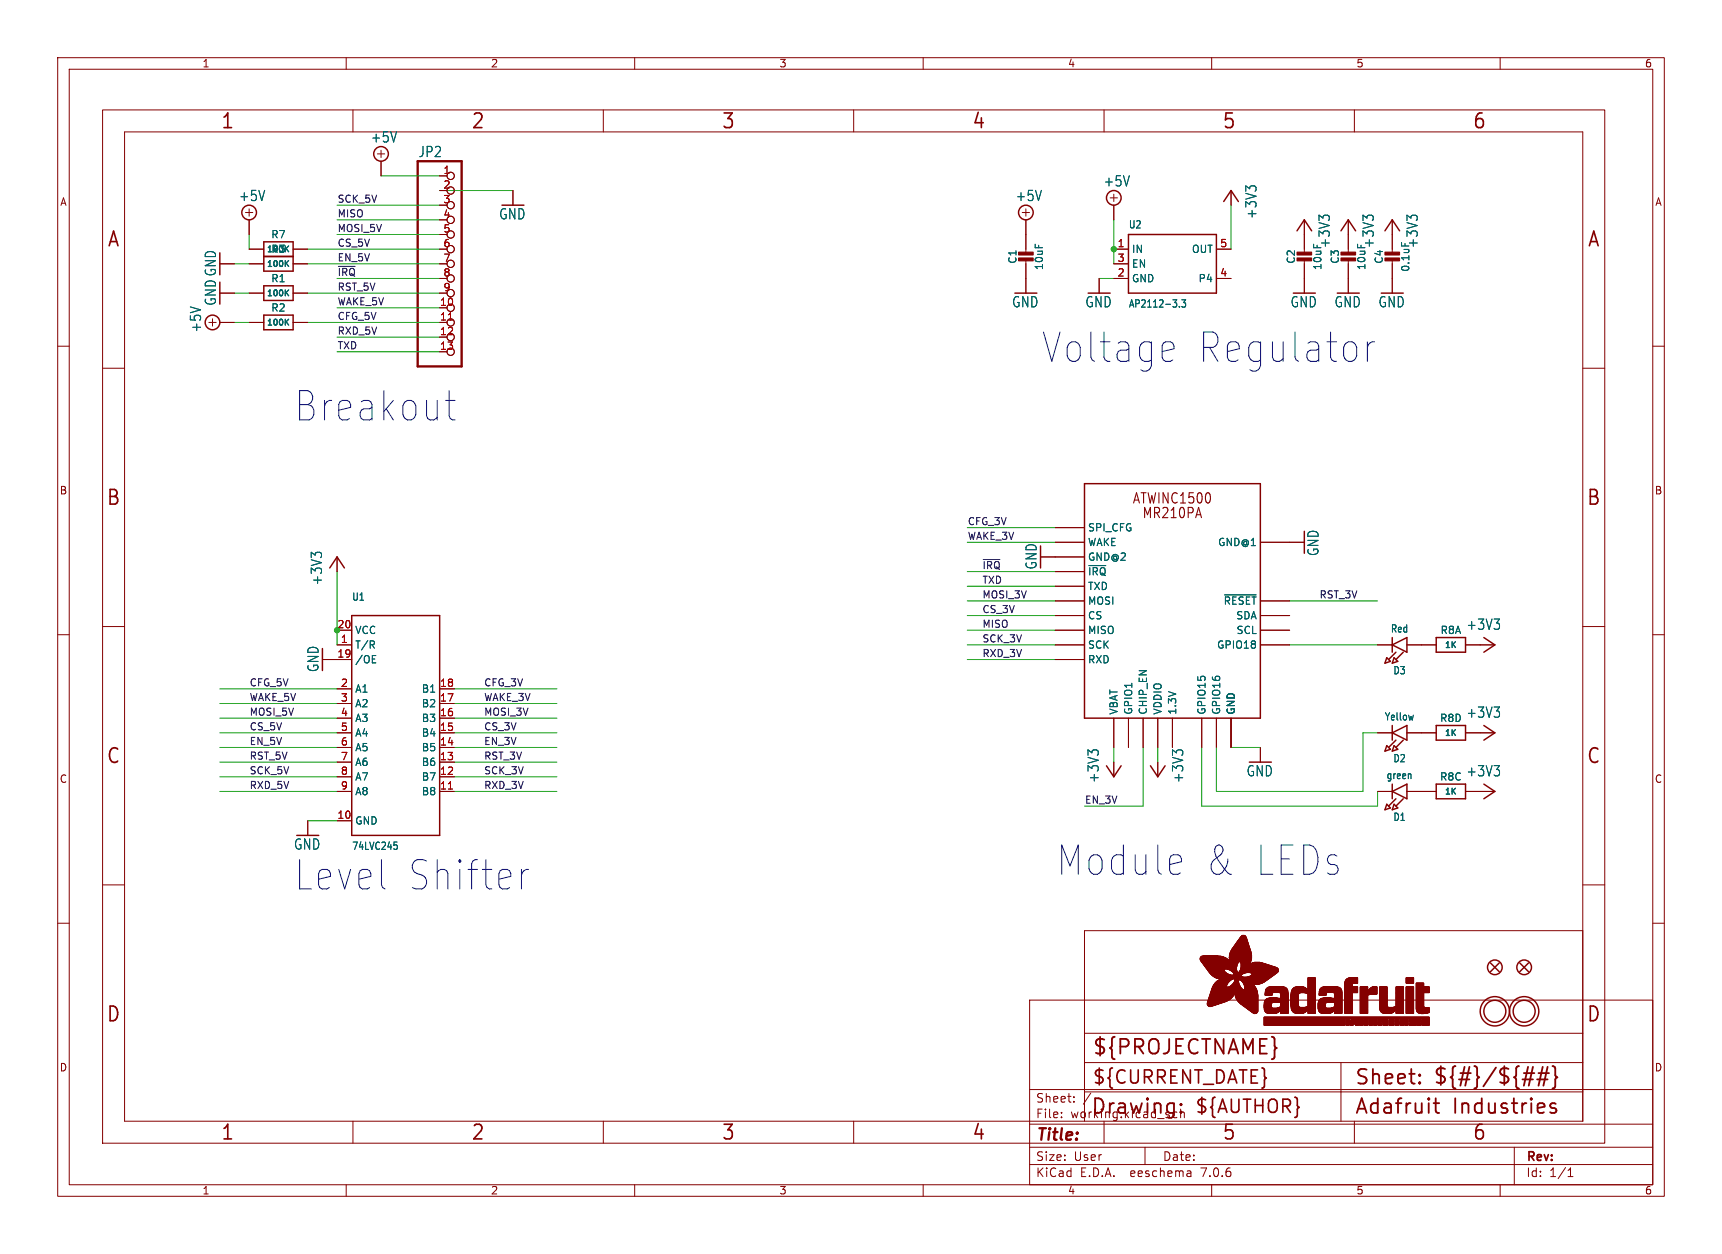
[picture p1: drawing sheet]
<svg xmlns="http://www.w3.org/2000/svg" width="298mm" height="217mm" viewBox="0 0 298 217" stroke-linecap="round" stroke-linejoin="round" font-family="sans-serif">
<defs><g id="words">
<g font-size="7.1" fill="#0000c2">
<text x="180.3" y="63.3">Voltage</text>
<text x="207.1" y="63.3">Regulator</text>
<text x="50.8" y="73.4">Breakout</text>
<text x="50.8" y="154.7">Level</text>
<text x="182.9" y="152.2">Module</text>
<text x="208.4" y="152.2">&amp; LEDs</text>
</g>
<text font-size="7.1" fill="#006464" x="70.1" y="154.7">Shifter</text>
<g font-size="3.5" fill="#840000">
<text x="38.2" y="22.7">1</text>
<text x="81.6" y="22.7">2</text>
<text x="125" y="22.7">3</text>
<text x="168.4" y="22.7">4</text>
<text x="211.8" y="22.7">5</text>
<text x="255.1" y="22.7">6</text>
<text x="18.5" y="43.1">A</text>
<text x="275" y="43.1">A</text>
<text x="18.3" y="87.9">B</text>
<text x="274.9" y="87.9">B</text>
<text x="18.3" y="132.7">C</text>
<text x="274.9" y="132.7">C</text>
<text x="18.3" y="177.4">D</text>
<text x="274.9" y="177.4">D</text>
<text x="189.2" y="183.2">${PROJECTNAME}</text>
<text x="234.7" y="188.4">Sheet:</text>
<text x="248.3" y="188.3">${#}/${##}</text>
<text x="38.2" y="197.9">1</text>
<text x="81.6" y="197.9">2</text>
<text x="125" y="197.9">3</text>
<text x="168.4" y="197.9">4</text>
<text x="189" y="193.5">Drawing:</text>
<text x="211.8" y="197.9">5</text>
<text x="234.7" y="193.5">Adafruit</text>
<text x="251.8" y="193.5">Industries</text>
<text x="255.1" y="197.9">6</text>
</g>
<g font-size="3.2" fill="#840000">
<text x="189.2" y="188.2">${CURRENT_DATE}</text>
<text x="207" y="193.3">${AUTHOR}</text>
</g>
<text font-size="2.8" fill="#840000" x="179.4" y="198.2">Title:</text>
<g font-size="2.5" fill="#006464">
<text x="64.2" y="24.9">+5V</text>
<text x="72.4" y="27.4">JP2</text>
<text x="41.3" y="35.1">+5V</text>
<text x="175.9" y="35.1">+5V</text>
<text x="191.2" y="32.5">+5V</text>
<text x="86.4" y="38.2">GND</text>
<text x="218" y="38" transform="rotate(-90 218 38)">+3V3</text>
<text x="230.7" y="43.1" transform="rotate(-90 230.7 43.1)">+3V3</text>
<text x="238.3" y="43.1" transform="rotate(-90 238.3 43.1)">+3V3</text>
<text x="245.9" y="43.1" transform="rotate(-90 245.9 43.1)">+3V3</text>
<text x="37.7" y="53.1" transform="rotate(-90 37.7 53.1)">GNDGND</text>
<text x="175.3" y="53.5">GND</text>
<text x="188" y="53.5">GND</text>
<text x="223.6" y="53.5">GND</text>
<text x="231.2" y="53.5">GND</text>
<text x="238.8" y="53.5">GND</text>
<text x="35.1" y="57.7" transform="rotate(-90 35.1 57.7)">+5V</text>
<text x="56" y="101.5" transform="rotate(-90 56 101.5)">+3V3</text>
<text x="179.9" y="98.8" transform="rotate(-90 179.9 98.8)">GND</text>
<text x="228.7" y="96.5" transform="rotate(-90 228.7 96.5)">GND</text>
<text x="254.1" y="109.4">+3V3</text>
<text x="55.4" y="116.6" transform="rotate(-90 55.4 116.6)">GND</text>
<text x="254.1" y="124.6">+3V3</text>
<text x="190.6" y="135.8" transform="rotate(-90 190.6 135.8)">+3V3</text>
<text x="205.3" y="135.8" transform="rotate(-90 205.3 135.8)">+3V3</text>
<text x="216" y="134.8">GND</text>
<text x="254.1" y="134.8">+3V3</text>
<text x="50.9" y="147.5">GND</text>
</g>
<g font-size="2.5" fill="#840000">
<text x="196.2" y="87.5">ATWINC1500</text>
<text x="197.9" y="90.1">MR210PA</text>
</g>
<g font-size="2.1" fill="#840000">
<text x="179.4" y="191.3">Sheet:</text>
<text x="179.4" y="194">File:</text>
<text x="185.5" y="194">working.kicad_sch</text>
<text x="179.4" y="201.4">Size:</text>
<text x="186.1" y="201.4">User</text>
<text x="201.4" y="201.4">Date:</text>
<text x="264.4" y="201.6">Rev:</text>
<text x="179.4" y="204.2">KiCad</text>
<text x="187.2" y="204.2">E.D.A.</text>
<text x="196.1" y="204.2">eeschema</text>
<text x="208.4" y="204.2">7.0.6</text>
<text x="264.4" y="204.2">Id:</text>
<text x="268.5" y="204.2">1/1</text>
</g>
<g font-size="1.8" fill="#840000">
<text x="35" y="11.9">1</text>
<text x="85" y="11.9">2</text>
<text x="135" y="11.9">3</text>
<text x="185" y="11.9">4</text>
<text x="235" y="11.9">5</text>
<text x="285" y="11.9">6</text>
<text x="10.3" y="35.9">A</text>
<text x="286.8" y="35.9">A</text>
<text x="10.3" y="85.9">B</text>
<text x="286.7" y="85.9">B</text>
<text x="10.3" y="135.9">C</text>
<text x="286.7" y="135.9">C</text>
<text x="10.3" y="185.9">D</text>
<text x="286.7" y="185.9">D</text>
<text x="35" y="207.2">1</text>
<text x="85" y="207.2">2</text>
<text x="135" y="207.2">3</text>
<text x="185" y="207.2">4</text>
<text x="235" y="207.2">5</text>
<text x="285" y="207.2">6</text>
</g>
<g font-size="1.8" fill="#a90000">
<text x="76.8" y="30.2">1</text>
<text x="76.8" y="32.8">2</text>
<text x="76.8" y="35.3">3</text>
<text x="76.8" y="37.8">4</text>
<text x="76.8" y="40.4">5</text>
<text x="76.8" y="42.9">6</text>
<text x="76.8" y="45.5">7</text>
<text x="193.6" y="42.9">1</text>
<text x="193.6" y="45.5">3</text>
<text x="211.4" y="42.9">5</text>
<text x="76.2" y="53.1">10</text>
<text x="76.8" y="48">8</text>
<text x="76.8" y="50.5">9</text>
<text x="193.6" y="48">2</text>
<text x="211.4" y="48">4</text>
<text x="76.2" y="55.6">11</text>
<text x="76.2" y="58.2">12</text>
<text x="76.2" y="60.7">13</text>
<text x="58.4" y="109">20</text>
<text x="59" y="111.5">1</text>
<text x="58.4" y="114">19</text>
<text x="59" y="119.1">2</text>
<text x="76.2" y="119.1">18</text>
<text x="59" y="121.7">3</text>
<text x="59" y="124.2">4</text>
<text x="76.2" y="124.2">16</text>
<text x="76.2" y="121.7">17</text>
<text x="59" y="126.7">5</text>
<text x="59" y="129.3">6</text>
<text x="59" y="131.8">7</text>
<text x="76.2" y="131.8">13</text>
<text x="76.2" y="129.3">14</text>
<text x="76.2" y="126.7">15</text>
<text x="59" y="134.4">8</text>
<text x="59" y="136.9">9</text>
<text x="76.2" y="136.9">11</text>
<text x="76.2" y="134.4">12</text>
<text x="58.4" y="142">10</text>
</g>
<g font-size="1.8" fill="#006464">
<text x="46.9" y="41.5">R7</text>
<text x="195.6" y="39.8">U2</text>
<text x="46.9" y="44">R3</text>
<text x="176.4" y="45.8" transform="rotate(-90 176.4 45.8)">C1</text>
<text x="181" y="46.9" transform="rotate(-90 181 46.9)">10uF</text>
<text x="196.1" y="44">IN</text>
<text x="196.1" y="46.6">EN</text>
<text x="206.5" y="44">OUT</text>
<text x="224.6" y="45.8" transform="rotate(-90 224.6 45.8)">C2</text>
<text x="229.2" y="46.9" transform="rotate(-90 229.2 46.9)">10uF</text>
<text x="232.3" y="45.8" transform="rotate(-90 232.3 45.8)">C3</text>
<text x="236.8" y="46.9" transform="rotate(-90 236.8 46.9)">10uF</text>
<text x="239.9" y="45.8" transform="rotate(-90 239.9 45.8)">C4</text>
<text x="244.5" y="47.2" transform="rotate(-90 244.5 47.2)">0.1uF</text>
<text x="46.9" y="49.1">R1</text>
<text x="195.6" y="53.5">AP2112-3.3</text>
<text x="196.1" y="49.1">GND</text>
<text x="207.6" y="49.1">P4</text>
<text x="46.9" y="54.2">R2</text>
<text x="188.5" y="92.3">SPI_CFG</text>
<text x="188.5" y="94.8">WAKE</text>
<text x="211" y="94.8">GND@1</text>
<text x="188.5" y="97.4">GND@2</text>
<text x="188.5" y="99.9">~{IRQ}</text>
<text x="60.9" y="104.3">U1</text>
<text x="188.5" y="102.5">TXD</text>
<text x="188.5" y="105">MOSI</text>
<text x="188.5" y="107.5">CS</text>
<text x="212" y="105">~{RESET}</text>
<text x="214.2" y="107.5">SDA</text>
<text x="61.5" y="112.6">T/R</text>
<text x="61.5" y="110.1">VCC</text>
<text x="188.5" y="110.1">MISO</text>
<text x="188.5" y="112.6">SCK</text>
<text x="210.8" y="112.6">GPIO18</text>
<text x="214.2" y="110.1">SCL</text>
<text x="241" y="109.8">Red</text>
<text x="249.6" y="110.1">R8A</text>
<text x="61.5" y="115.2">/OE</text>
<text x="188.5" y="115.2">RXD</text>
<text x="241.4" y="117.1">D3</text>
<text x="61.5" y="120.2">A1</text>
<text x="61.5" y="122.8">A2</text>
<text x="61.5" y="125.3">A3</text>
<text x="73" y="125.3">B3</text>
<text x="73" y="122.8">B2</text>
<text x="73" y="120.2">B1</text>
<text x="193.9" y="124" transform="rotate(-90 193.9 124)">VBAT</text>
<text x="196.4" y="124" transform="rotate(-90 196.4 124)">GPIO1</text>
<text x="199" y="124" transform="rotate(-90 199 124)">CHIP_EN</text>
<text x="201.5" y="124" transform="rotate(-90 201.5 124)">VDDIO</text>
<text x="204.1" y="124" transform="rotate(-90 204.1 124)">1.3V</text>
<text x="209.1" y="124" transform="rotate(-90 209.1 124)">GPIO15</text>
<text x="211.7" y="124" transform="rotate(-90 211.7 124)">GPIO16</text>
<text x="214.2" y="124" transform="rotate(-90 214.2 124)">GND</text>
<text x="239.9" y="125.1">Yellow</text>
<text x="249.5" y="125.3">R8D</text>
<text x="61.5" y="127.9">A4</text>
<text x="61.5" y="130.4">A5</text>
<text x="73" y="130.4">B5</text>
<text x="73" y="127.9">B4</text>
<text x="61.5" y="132.9">A6</text>
<text x="61.5" y="135.5">A7</text>
<text x="73" y="135.5">B7</text>
<text x="73" y="132.9">B6</text>
<text x="240.2" y="135.2">green</text>
<text x="241.4" y="132.3">D2</text>
<text x="249.5" y="135.5">R8C</text>
<text x="61.5" y="143.1">GND</text>
<text x="61.5" y="138">A8</text>
<text x="73" y="138">B8</text>
<text x="241.4" y="142.5">D1</text>
<text x="60.9" y="147.5">74LVC245</text>
</g>
<g font-size="1.7" fill="#0f0f0f">
<text x="58.4" y="35.2">SCK_5V</text>
<text x="58.4" y="37.8">MISO</text>
<text x="58.4" y="40.3">MOSI_5V</text>
<text x="58.4" y="45.4">EN_5V</text>
<text x="58.4" y="42.8">CS_5V</text>
<text x="58.4" y="47.9">~{IRQ}</text>
<text x="58.4" y="53">WAKE_5V</text>
<text x="58.4" y="50.5">RST_5V</text>
<text x="58.4" y="58.1">RXD_5V</text>
<text x="58.4" y="55.5">CFG_5V</text>
<text x="58.4" y="60.6">TXD</text>
<text x="167.6" y="93.6">WAKE_3V</text>
<text x="167.6" y="91.1">CFG_3V</text>
<text x="170.2" y="101.3">TXD</text>
<text x="170.2" y="98.7">~{IRQ}</text>
<text x="170.2" y="103.8">MOSI_3V</text>
<text x="170.2" y="106.3">CS_3V</text>
<text x="228.6" y="103.8">RST_3V</text>
<text x="170.2" y="114">RXD_3V</text>
<text x="170.2" y="111.4">SCK_3V</text>
<text x="170.2" y="108.9">MISO</text>
<text x="43.2" y="119">CFG_5V</text>
<text x="83.8" y="119">CFG_3V</text>
<text x="43.2" y="121.6">WAKE_5V</text>
<text x="43.2" y="124.1">MOSI_5V</text>
<text x="83.8" y="121.6">WAKE_3V</text>
<text x="83.8" y="124.1">MOSI_3V</text>
<text x="43.2" y="126.7">CS_5V</text>
<text x="43.2" y="129.2">EN_5V</text>
<text x="43.2" y="131.7">RST_5V</text>
<text x="83.8" y="126.7">CS_3V</text>
<text x="83.8" y="129.2">EN_3V</text>
<text x="83.8" y="131.7">RST_3V</text>
<text x="43.2" y="136.8">RXD_5V</text>
<text x="43.2" y="134.3">SCK_5V</text>
<text x="83.8" y="134.3">SCK_3V</text>
<text x="83.8" y="136.8">RXD_3V</text>
<text x="188" y="139.4">EN_3V</text>
</g>
<g font-size="1.4" fill="#006464">
<text x="46.1" y="46.5">100K</text>
<text x="46.1" y="51.6">100K</text>
<text x="46.1" y="56.7">100K</text>
<text x="250.3" y="112.6">1K</text>
<text x="250.3" y="127.8">1K</text>
<text x="250.3" y="138">1K</text>
</g>
</g></defs>
<g fill="none" stroke="#840000" stroke-width=".17">
<path d="M10 10h278.5v197.3h-278.5zM12 12h274.5v193.3h-274.5zM17.8 19h260.3v179.1h-260.3zM60 10v2M61.2 19v3.9M104.6 19v3.9M110 10v2M148 19v3.9M160 10v2M191.3 19v3.9M210 10v2M234.7 19v3.9"/>
<path d="M260 10v2M21.6 22.9h252.7v171.4h-252.7zM42.5 36.8h1.3M43.2 36.2v1.3M43.2 38.1v2.5M65.4 26.7h1.3M66 26v1.3M66 27.9v2.6M76.2 30.5h1.3M76.2 35.6h1.3M88.9 33v2.6M177.2 36.8h1.2"/>
<path d="M177.8 36.2v1.3M177.8 38.1v5.8M192.4 34.3h1.3M193 33.7v1.2M193 35.6v2.5M213.4 33v2.6M226.1 38.1v5.8M233.7 38.1v5.8M241.3 38.1v5.8M10 60h2M36.2 55.9h1.3M36.8 55.2v1.3"/>
<path d="M38.1 45.7h2.5M38.1 50.8h2.5M38.1 55.9h2.5M43.2 45.7h2.5M43.2 50.8h2.5M43.2 43.2h2.5M43.2 55.9h2.5M50.8 45.7h2.5M50.8 50.8h2.5M50.8 43.2h2.5M50.8 55.9h2.5M76.2 45.7h1.3"/>
<path d="M76.2 50.8h1.3M76.2 43.2h1.3M76.2 48.3h1.3M76.2 40.6h1.3M177.8 45v5.8M190.5 48.3v2.5M193 45.7h2.6M193 43.2h2.6M193 48.3h2.6M210.8 43.2h2.6M210.8 48.3h2.6M226.1 45v5.8"/>
<path d="M233.7 45v5.8M241.3 45v5.8M286.5 60h2M17.8 63.8h3.8M274.3 63.8h3.8M58.4 96.5v2.6M180.3 96.5h7.7M182.9 91.4h5.1M182.9 94h5.1M182.9 99.1h5.1M218.4 94h7.7M10 110h2"/>
<path d="M17.8 108.6h3.8M55.9 114.3h5.1M58.4 111.8h2.6M58.4 109.2h2.6M58.4 119.4h2.6M76.2 119.4h2.5M182.9 111.8h5.1M182.9 101.6h5.1M182.9 104.1h5.1M182.9 106.7h5.1M182.9 109.2h5.1M182.9 114.3h5.1"/>
<path d="M218.4 111.8h5.1M218.4 104.1h5.1M218.4 106.7h5.1M218.4 109.2h5.1M238.8 111.8h2.5M243.8 111.8h5.1M254 111.8h5.1M274.3 108.6h3.8M286.5 110h2M58.4 137.2h2.6M58.4 127h2.6M58.4 134.6h2.6"/>
<path d="M58.4 132.1h2.6M58.4 129.5h2.6M58.4 124.5h2.6M58.4 121.9h2.6M76.2 137.2h2.5M76.2 127h2.5M76.2 134.6h2.5M76.2 132.1h2.5M76.2 129.5h2.5M76.2 124.5h2.5M76.2 121.9h2.5M193 124.5v5"/>
<path d="M193 132.1v2.5M195.6 124.5v5M198.1 124.5v5M200.7 124.5v5M200.7 132.1v2.5M203.2 124.5v5M208.3 124.5v5M210.8 124.5v5M213.4 124.5v5M218.4 129.5v2.6M238.8 137.2h2.5M238.8 127h2.5"/>
<path d="M243.8 137.2h5.1M243.8 127h5.1M254 137.2h5.1M254 127h5.1M10 160h2M17.8 153.4h3.8M53.3 142.2v2.6M58.4 142.2h2.6M274.3 153.4h3.8M286.5 160h2M178.4 173.3h108.1v32h-108.1zM188 179.1h86.3"/>
<path d="M274.3 161.3h-86.3v33M61.2 194.3v3.8M104.6 194.3v3.8M148 194.3v3.8M178.4 198.8h108.1M178.4 194.8h108.1M178.4 188.8h108.1M184 193.6v.1M184 192.8v.1M186.1 190.9v.1M186.1 190.1v.1M188 184.1h86.3"/>
<path d="M188 189.2h86.3M189.1 189.4l-1.3 2M191.3 194.3v3.8M198.4 198.8v3M203.8 192.7l.2 .1M204 193.6l-.2 .1M204.6 192.2v1.5M204.6 192.9l.2-.2 .4 .1 .1 .9M232.4 184.1v10.2M234.7 194.3v3.8M262.5 198.8v6.5M60 205.3v2"/>
<path d="M110 205.3v2M160 205.3v2M178.4 201.8h108.1M206.3 203l.1 .9M206.4 203.8l-.1 .1M206.4 203.3h-.1M210 205.3v2M260 205.3v2M271.8 203.9h.8M271.8 202.8l.4-.4v1.5"/>
<circle cx="78.1" cy="38.1" r=".63"/>
<circle cx="78.1" cy="35.6" r=".63"/>
<circle cx="78.1" cy="30.5" r=".63"/>
<circle cx="78.1" cy="33" r=".63"/>
<circle cx="78.1" cy="50.8" r=".63"/>
<circle cx="78.1" cy="43.2" r=".63"/>
<circle cx="78.1" cy="48.3" r=".63"/>
<circle cx="78.1" cy="40.6" r=".63"/>
<circle cx="78.1" cy="58.4" r=".63"/>
<circle cx="78.1" cy="53.3" r=".63"/>
<circle cx="78.1" cy="55.9" r=".63"/>
<circle cx="78.1" cy="45.7" r=".63"/>
<circle cx="78.1" cy="61" r=".63"/>
</g>
<g fill="none" stroke="#840000" stroke-width=".25">
<path d="M212.1 34.9l1.3-1.9 1.2 1.9M45.7 41.9h5.1v5.1h-5.1zM45.7 49.5h5.1v2.6h-5.1zM45.7 54.6h5.1v2.5h-5.1zM45.7 44.4h5.1M195.6 40.6h15.2v10.2h-15.2zM224.8 40l1.3-1.9 1.2 1.9M232.4 40l1.3-1.9 1.2 1.9M240 40l1.3-1.9 1.3 1.9M57.1 98.4l1.3-1.9 1.3 1.9M188 83.8h30.4v40.7h-30.4zM61 106.7h15.2v38.1h-15.2z"/>
<path d="M240.3 114l.7 .6-1 .3zM241.3 111.8l2.5-1.3v2.5zM241.3 110.5v2.5M241.6 114l.7 .6-1 .3zM241.9 113l-1.2 1.3M243.2 113l-1.3 1.3M248.9 110.5h5.1v2.5h-5.1zM257.2 110.5l1.9 1.3-1.9 1.2M191.8 132.7l1.2 1.9 1.3-1.9M199.4 132.7l1.3 1.9 1.2-1.9M240.3 139.4l.7 .6-1 .3zM240.3 129.2l.7 .7-1 .3z"/>
<path d="M241.3 137.2l2.5-1.3v2.5zM241.3 127l2.5-1.3v2.6zM241.3 125.7v2.6M241.3 135.9v2.5M241.6 139.4l.7 .6-1 .3zM241.6 129.2l.7 .7-1 .3zM241.9 138.4l-1.2 1.3M241.9 128.3l-1.2 1.2M243.2 138.4l-1.3 1.3M243.2 128.3l-1.3 1.2M248.9 125.7h5.1v2.6h-5.1zM248.9 135.9h5.1v2.5h-5.1z"/>
<path d="M257.2 135.9l1.9 1.3-1.9 1.2M257.2 125.7l1.9 1.3-1.9 1.3M258.3 166.9l1.5 1.5M259.8 166.9l-1.5 1.5M263.4 166.9l1.5 1.5M264.9 166.9l-1.5 1.5"/>
<circle cx="43.2" cy="36.8" r="1.27"/>
<circle cx="66" cy="26.7" r="1.27"/>
<circle cx="177.8" cy="36.8" r="1.27"/>
<circle cx="193" cy="34.3" r="1.27"/>
<circle cx="36.8" cy="55.9" r="1.27"/>
<circle cx="259.1" cy="175.3" r="2.54"/>
<circle cx="259.1" cy="175.3" r="1.9"/>
<circle cx="259.1" cy="167.6" r="1.27"/>
<circle cx="264.2" cy="175.3" r="2.54"/>
<circle cx="264.2" cy="175.3" r="1.9"/>
<circle cx="264.2" cy="167.6" r="1.27"/>
</g>
<g fill="none" stroke="#006464" stroke-width=".17">
<path d="M216.6 32.7l-.7-.5v.9M216.8 32.3h.7M229.3 37.8l-.7-.5v.9M229.5 37.4h.7M236.9 37.8l-.7-.5v.9M237.1 37.4h.7M244.5 37.8l-.7-.5v.9M244.7 37.4h.8M204.4 53.1v.1M204.8 52h.7l-.4 .4 .3 .2v.5l-.1 .1-.5-.1M242.9 42v.6M54.6 96.2l-.7-.5v.9"/>
<path d="M54.8 95.8h.8M188.7 98h2.9M64.5 111.7l.4 .6M64.5 114.9h.6M64.5 113.6h.6M64.8 111.2v.4M212.2 103.1h5.5M259 107.3h.9l-.5 .7M259.8 108.1v.8M189.2 130.5l-.6-.5v.9M189.4 130h.8M203.9 130.5l-.7-.5v.9"/>
<path d="M204.1 130h.7M245 123.9l-.2 .9M259 132.7h.9l-.5 .7M259 122.5h.9l-.5 .7M259.8 133.5v.8M259.8 123.4v.7M68.3 145.9h.5M68.4 146.4l.4 .1v.6"/>
</g>
<g fill="#840000" stroke="#840000" stroke-width=".17">
<path d="M240 44.7h2.6v.5h-2.6z"/>
<path d="M240 43.7h2.6v.5h-2.6z"/>
<path d="M232.4 44.7h2.5v.5h-2.5z"/>
<path d="M232.4 43.7h2.5v.5h-2.5z"/>
<path d="M224.8 44.7h2.5v.5h-2.5z"/>
<path d="M224.8 43.7h2.5v.5h-2.5z"/>
<path d="M176.5 44.7h2.6v.5h-2.6z"/>
<path d="M176.5 43.7h2.6v.5h-2.6z"/>
<path d="M208 166.3h4.8z"/>
<path d="M208 166.2l4.8 .1z"/>
<path d="M208 166.2h4.8z"/>
<path d="M208 166.2h4.7z"/>
<path d="M208 166.1l4.7 .1z"/>
<path d="M208 166.1h4.6z"/>
<path d="M208 166l4.5 .1z"/>
<path d="M208 166h4.5z"/>
<path d="M208 166.4h4.9z"/>
<path d="M208 166.3l4.9 .1z"/>
<path d="M208 166h4.4z"/>
<path d="M208 165.9l4.4 .1z"/>
<path d="M208.1 166.4l4.9 .1z"/>
<path d="M208.1 165.9h4.2z"/>
<path d="M208.1 166.5h4.9z"/>
<path d="M208.1 165.9h4.1z"/>
<path d="M208.1 165.8l4 .1z"/>
<path d="M208.1 166.6h5z"/>
<path d="M208.1 166.5l4.9 .1z"/>
<path d="M208.1 165.8h3.9z"/>
<path d="M208.2 166.6h4.9z"/>
<path d="M208.2 165.8h3.6z"/>
<path d="M208.2 166.6l4.9 .1z"/>
<path d="M208.2 165.7l3.5 .1z"/>
<path d="M208.2 166.7h5z"/>
<path d="M208.2 166.7h4.9z"/>
<path d="M208.3 166.7l4.9 .1z"/>
<path d="M208.3 165.7h3.3z"/>
<path d="M208.3 166.8h6.3z"/>
<path d="M208.3 166.8h4.9z"/>
<path d="M208.3 166.8l6.3 .1z"/>
<path d="M208.4 166.9h6.2z"/>
<path d="M208.4 167h6.1z"/>
<path d="M208.4 166.9l6.1 .1z"/>
<path d="M208.4 165.7h2.8z"/>
<path d="M208.5 167h6z"/>
<path d="M208.5 167l6 .1z"/>
<path d="M208.6 167.1h5.9z"/>
<path d="M208.6 167.1l5.8 .1z"/>
<path d="M208.6 167.2h5.8z"/>
<path d="M208.7 167.2l5.7 .1z"/>
<path d="M208.7 167.3h5.7z"/>
<path d="M208.7 167.3l5.7 .1z"/>
<path d="M208.8 167.4h5.6z"/>
<path d="M208.8 167.5h5.5z"/>
<path d="M208.8 167.4l5.5 .1z"/>
<path d="M208.9 167.5l5.4 .1z"/>
<path d="M208.9 167.6h5.4z"/>
<path d="M208.9 167.6l5.4 .1z"/>
<path d="M209 167.7h5.3z"/>
<path d="M209 167.7l5.3 .1z"/>
<path d="M209 167.8h5.3z"/>
<path d="M209.1 167.8h5.2z"/>
<path d="M209.1 167.8l5.2 .1z"/>
<path d="M209.1 167.9h5.2z"/>
<path d="M209.2 167.9l3.1 .1z"/>
<path d="M209.2 168h3z"/>
<path d="M209.2 174.1h1.8z"/>
<path d="M209.2 174l1.8 .1z"/>
<path d="M209.2 174h2z"/>
<path d="M209.2 174h2.1z"/>
<path d="M209.2 173.9l2.1 .1z"/>
<path d="M209.2 173.9h2.3z"/>
<path d="M209.2 173.9h2.4z"/>
<path d="M209.2 173.8l2.4 .1z"/>
<path d="M209.2 173.8h2.6z"/>
<path d="M209.2 168l3 .1z"/>
<path d="M209.3 174.1l1.4 .1z"/>
<path d="M209.3 174.1h1.5z"/>
<path d="M209.3 173.8h2.6z"/>
<path d="M209.3 173.7l2.6 .1z"/>
<path d="M209.3 173.7h2.8z"/>
<path d="M209.3 168.1h2.9z"/>
<path d="M209.3 174.2h1.2z"/>
<path d="M209.3 174.2h1.3z"/>
<path d="M209.3 173.7h2.9z"/>
<path d="M209.3 173.6l3 .1z"/>
<path d="M209.3 173.6h3.1z"/>
<path d="M209.3 173.6h3.2z"/>
<path d="M209.3 168.1l2.9 .1z"/>
<path d="M209.3 174.2l1.1 .1z"/>
<path d="M209.3 173.5l3.3 .1z"/>
<path d="M209.3 173.5h3.3z"/>
<path d="M209.3 173.4l3.4 .1z"/>
<path d="M209.3 173.4h3.5z"/>
<path d="M209.3 168.2h2.9z"/>
<path d="M209.4 174.3h.9z"/>
<path d="M209.4 173.4h3.4z"/>
<path d="M209.4 174.3h.8z"/>
<path d="M209.4 173.3l3.5 .1z"/>
<path d="M209.4 173.3h3.5z"/>
<path d="M209.4 173.3h3.6z"/>
<path d="M209.4 173.2l3.7 .1z"/>
<path d="M209.4 168.3h2.8z"/>
<path d="M209.4 168.2l2.8 .1z"/>
<path d="M209.4 174.3l.7 .1z"/>
<path d="M209.4 173.2h3.7z"/>
<path d="M209.4 173.2h3.8z"/>
<path d="M209.4 173.1l3.8 .1z"/>
<path d="M209.4 173.1h3.9z"/>
<path d="M209.5 173.1h3.8z"/>
<path d="M209.5 173l3.8 .1z"/>
<path d="M209.5 168.3l2.8 .1z"/>
<path d="M209.5 174.4h.5z"/>
<path d="M209.5 173h3.9z"/>
<path d="M209.5 172.9l4 .1z"/>
<path d="M209.5 168.4h2.8z"/>
<path d="M209.5 172.9h4z"/>
<path d="M209.5 172.8l4.1 .1z"/>
<path d="M209.5 172.8h4.1z"/>
<path d="M209.5 168.4l2.9 .1z"/>
<path d="M209.6 172.8h4z"/>
<path d="M209.6 172.7l4 .1z"/>
<path d="M209.6 168.5h2.8z"/>
<path d="M209.6 174.4h.3z"/>
<path d="M209.6 172.7h4.1z"/>
<path d="M209.6 172.6l4.1 .1z"/>
<path d="M209.6 168.5l2.9 .1z"/>
<path d="M209.6 172.6h4.1z"/>
<path d="M209.6 172.6h4.2z"/>
<path d="M209.6 172.5l4.2 .1z"/>
<path d="M209.6 172.5h4.2z"/>
<path d="M209.6 168.6h3z"/>
<path d="M209.6 168.6h2.9z"/>
<path d="M209.7 172.5h4.1z"/>
<path d="M209.7 172.4l4.1 .1z"/>
<path d="M209.7 172.4h4.2z"/>
<path d="M209.7 172.3l4.2 .1z"/>
<path d="M209.7 168.6l2.9 .1z"/>
<path d="M209.8 172.3h4.1z"/>
<path d="M209.8 172.2l4.1 .1z"/>
<path d="M209.8 172.2h4.1z"/>
<path d="M209.8 168.7l2.9 .1z"/>
<path d="M209.8 168.7h2.9z"/>
<path d="M209.8 172.1l4.2 .1z"/>
<path d="M209.8 172.1h4.2z"/>
<path d="M209.8 168.8h3z"/>
<path d="M209.8 172l4.2 .1z"/>
<path d="M209.8 172h4.2z"/>
<path d="M209.8 168.8h3.1z"/>
<path d="M209.9 171.9l4.1 .1z"/>
<path d="M209.9 171.9h4.1z"/>
<path d="M209.9 168.8l3 .1z"/>
<path d="M209.9 171.8l4.1 .1z"/>
<path d="M209.9 171.8h4.1z"/>
<path d="M209.9 168.9h3.1z"/>
<path d="M209.9 171.8h8z"/>
<path d="M209.9 171.7l8 .1z"/>
<path d="M209.9 171.7h7.9z"/>
<path d="M209.9 168.9h3.2z"/>
<path d="M210 171.6l7.8 .1z"/>
<path d="M210 171.6h7.8z"/>
<path d="M210 168.9l3.2 .1z"/>
<path d="M210 171.5l7.8 .1z"/>
<path d="M210 171.5h5.5z"/>
<path d="M210 169h3.3z"/>
<path d="M210 171.5h5.4z"/>
<path d="M210 171.4l5.4 .1z"/>
<path d="M210 171.4h5.3z"/>
<path d="M210 169h5.2z"/>
<path d="M210.1 171.3l5.1 .1z"/>
<path d="M210.1 171.3h5.1z"/>
<path d="M210.1 169l5.1 .1z"/>
<path d="M210.1 171.2l5 .1z"/>
<path d="M210.1 171.2h5z"/>
<path d="M210.1 171.1l5 .1z"/>
<path d="M210.1 171.1h4.9z"/>
<path d="M210.1 169.1h5z"/>
<path d="M210.2 171l2.5 .1z"/>
<path d="M210.2 171h2.5z"/>
<path d="M210.2 169.1h5z"/>
<path d="M210.2 171h2.4z"/>
<path d="M210.2 169.1l5 .1z"/>
<path d="M210.2 170.9l2.4 .1z"/>
<path d="M210.2 170.9h2.4z"/>
<path d="M210.2 169.2h5z"/>
<path d="M210.3 170.8l2.3 .1z"/>
<path d="M210.3 170.8h2.3z"/>
<path d="M210.3 169.2h4.9z"/>
<path d="M210.3 170.7l2.3 .1z"/>
<path d="M210.3 170.7h2.3z"/>
<path d="M210.3 169.2l5 .1z"/>
<path d="M210.4 170.7h2.2z"/>
<path d="M210.4 170.6l2.3 .1z"/>
<path d="M210.4 170.6h2.3z"/>
<path d="M210.4 169.3h5z"/>
<path d="M210.4 170.5l2.3 .1z"/>
<path d="M210.5 170.5h2.2z"/>
<path d="M210.5 169.3l5.2 .1z"/>
<path d="M210.5 170.4l2.3 .1z"/>
<path d="M210.5 170.4h2.3z"/>
<path d="M210.6 170.4h2.2z"/>
<path d="M210.6 169.4h9.6z"/>
<path d="M210.6 170.3l2.2 .1z"/>
<path d="M210.6 170.3h2.2z"/>
<path d="M210.7 170.3h2.2z"/>
<path d="M210.7 169.4l9.4 .1z"/>
<path d="M210.7 170.2l2.2 .1z"/>
<path d="M210.7 170.2h2.2z"/>
<path d="M210.8 170.2h2.2z"/>
<path d="M210.8 170.1l2.2 .1z"/>
<path d="M210.8 169.5h9.3z"/>
<path d="M210.8 170.1h2.2z"/>
<path d="M210.9 170.1h2.2z"/>
<path d="M211 170l2.1 .1z"/>
<path d="M211 170h2.1z"/>
<path d="M211 169.5l9 .1z"/>
<path d="M211 170h2.2z"/>
<path d="M211.1 169.9l2.2 .1z"/>
<path d="M211.1 169.9h2.2z"/>
<path d="M211.2 169.6h8.7z"/>
<path d="M211.2 169.8l2.1 .1z"/>
<path d="M211.3 169.8h2.1z"/>
<path d="M211.3 169.6h8.6z"/>
<path d="M211.4 169.7l2.1 .1z"/>
<path d="M211.5 169.7h2.1z"/>
<path d="M211.6 169.7h2z"/>
<path d="M211.7 169.6l2 .1z"/>
<path d="M212.7 167.9l1.6 .1z"/>
<path d="M212.8 168h1.5z"/>
<path d="M212.9 168h1.4z"/>
<path d="M212.9 171l2.1 .1z"/>
<path d="M213 171h2z"/>
<path d="M213 168l1.3 .1z"/>
<path d="M213 166h3.9z"/>
<path d="M213 165.9l3.9 .1z"/>
<path d="M213 165.9h3.9z"/>
<path d="M213 165.8l3.9 .1z"/>
<path d="M213.1 171h1.9z"/>
<path d="M213.1 168.1h1.2z"/>
<path d="M213.1 166.3l3.8 .1z"/>
<path d="M213.1 166.3h3.8z"/>
<path d="M213.1 166.2l3.8 .1z"/>
<path d="M213.1 166.2h3.8z"/>
<path d="M213.1 166.1l3.8 .1z"/>
<path d="M213.1 166.1h3.8z"/>
<path d="M213.1 166l3.8 .1z"/>
<path d="M213.1 165.8h3.8z"/>
<path d="M213.1 165.7l3.8 .1z"/>
<path d="M213.1 165.7h3.8z"/>
<path d="M213.1 165.6l3.8 .1z"/>
<path d="M213.1 165.6h3.8z"/>
<path d="M213.1 165.5l3.8 .1z"/>
<path d="M213.1 165.5h3.8z"/>
<path d="M213.1 166.4l3.7 .1z"/>
<path d="M213.1 166.4h3.8z"/>
<path d="M213.1 165.4l3.8 .1z"/>
<path d="M213.1 165.4h3.8z"/>
<path d="M213.1 170.9l1.9 .1z"/>
<path d="M213.1 166.5l3.7 .1z"/>
<path d="M213.1 166.5h3.7z"/>
<path d="M213.1 165.3l3.8 .1z"/>
<path d="M213.1 165.3h3.8z"/>
<path d="M213.2 170.9h1.7z"/>
<path d="M213.2 166.7h1.6z"/>
<path d="M213.2 166.6l3.6 .1z"/>
<path d="M213.2 166.6h3.6z"/>
<path d="M213.2 165.2l3.7 .1z"/>
<path d="M213.2 165.2h3.7z"/>
<path d="M213.2 165.1l3.7 .1z"/>
<path d="M213.2 168.1l1.1 .1z"/>
<path d="M213.2 166.7l1.5 .1z"/>
<path d="M213.2 166.7h1.5z"/>
<path d="M213.2 165.1h3.6z"/>
<path d="M213.2 165l3.6 .1z"/>
<path d="M213.3 170.9h1.6z"/>
<path d="M213.3 166.8h1.3z"/>
<path d="M213.3 165h3.5z"/>
<path d="M213.3 164.9l3.5 .1z"/>
<path d="M213.3 170.8l1.6 .1z"/>
<path d="M213.3 168.2h1z"/>
<path d="M213.3 164.9h3.5z"/>
<path d="M213.3 164.8l3.5 .1z"/>
<path d="M213.4 170.8h1.5z"/>
<path d="M213.4 164.8h3.4z"/>
<path d="M213.4 164.8h3.3z"/>
<path d="M213.4 164.7l3.3 .1z"/>
<path d="M213.4 168.2l1 .1z"/>
<path d="M213.4 164.7h3.3z"/>
<path d="M213.4 164.6l3.3 .1z"/>
<path d="M213.5 170.7l1.4 .1z"/>
<path d="M213.5 170.7h1.3z"/>
<path d="M213.5 168.3h.9z"/>
<path d="M213.5 164.6h3.2z"/>
<path d="M213.5 164.5l3.2 .1z"/>
<path d="M213.5 164.5h3.2z"/>
<path d="M213.5 164.5h3.1z"/>
<path d="M213.6 170.6l1.2 .1z"/>
<path d="M213.6 170.6h1.2z"/>
<path d="M213.6 168.3l.8 .1z"/>
<path d="M213.6 164.4l3 .1z"/>
<path d="M213.6 164.4h3z"/>
<path d="M213.6 168.4h.8z"/>
<path d="M213.6 164.3l3 .1z"/>
<path d="M213.7 170.5l1.1 .1z"/>
<path d="M213.7 170.5h1.1z"/>
<path d="M213.7 168.4l.8 .1z"/>
<path d="M213.7 164.3h2.9z"/>
<path d="M213.7 170.5h1z"/>
<path d="M213.7 168.5h.9z"/>
<path d="M213.7 168.5h.8z"/>
<path d="M213.7 164.2l2.9 .1z"/>
<path d="M213.7 164.2h2.8z"/>
<path d="M213.7 170.4l1 .1z"/>
<path d="M213.8 170.4h.9z"/>
<path d="M213.8 169h1.4z"/>
<path d="M213.8 168.6h2.1z"/>
<path d="M213.8 168.5l2.3 .1z"/>
<path d="M213.8 164.2h2.7z"/>
<path d="M213.8 164.1l2.7 .1z"/>
<path d="M213.8 170.3l.9 .1z"/>
<path d="M213.8 168.9l1.4 .1z"/>
<path d="M213.8 168.6l1.9 .1z"/>
<path d="M213.8 168.6h2z"/>
<path d="M213.8 164.1h2.7z"/>
<path d="M213.8 170.3h.9z"/>
<path d="M213.8 168.9h1.4z"/>
<path d="M213.8 168.7h1.7z"/>
<path d="M213.8 164l2.7 .1z"/>
<path d="M213.9 170.3h.8z"/>
<path d="M213.9 170.2l.8 .1z"/>
<path d="M213.9 168.9h1.4z"/>
<path d="M213.9 168.8l1.4 .1z"/>
<path d="M213.9 168.8h1.4z"/>
<path d="M213.9 168.8h1.5z"/>
<path d="M213.9 168.7l1.6 .1z"/>
<path d="M213.9 164h2.6z"/>
<path d="M213.9 170.2h.8z"/>
<path d="M213.9 169.6l6 .1z"/>
<path d="M213.9 163.9l2.6 .1z"/>
<path d="M213.9 170.1l.8 .1z"/>
<path d="M213.9 163.9h2.5z"/>
<path d="M214 170.1h.7z"/>
<path d="M214 170l.7 .1z"/>
<path d="M214 169.7h5.8z"/>
<path d="M214 163.8l2.4 .1z"/>
<path d="M214 163.8h2.4z"/>
<path d="M214 170h.7z"/>
<path d="M214 169.9l.7 .1z"/>
<path d="M214 169.9h.7z"/>
<path d="M214 169.8l.7 .1z"/>
<path d="M214 169.8h.8z"/>
<path d="M214 169.7l5.7 .1z"/>
<path d="M214 172.2l4 .1z"/>
<path d="M214 172.2h4z"/>
<path d="M214 172.2h3.9z"/>
<path d="M214 172.1l3.9 .1z"/>
<path d="M214 172.1h3.9z"/>
<path d="M214 172l3.9 .1z"/>
<path d="M214 172h3.9z"/>
<path d="M214 171.9l3.9 .1z"/>
<path d="M214 163.7l2.4 .1z"/>
<path d="M214.1 172.6h3.9z"/>
<path d="M214.1 172.5l3.9 .1z"/>
<path d="M214.1 172.5h3.9z"/>
<path d="M214.1 172.4l3.9 .1z"/>
<path d="M214.1 172.4h3.9z"/>
<path d="M214.1 172.3l3.9 .1z"/>
<path d="M214.1 172.3h3.9z"/>
<path d="M214.1 171.9h3.8z"/>
<path d="M214.1 171.8l3.8 .1z"/>
<path d="M214.1 171.8h3.8z"/>
<path d="M214.1 163.7h2.3z"/>
<path d="M214.1 172.7h3.9z"/>
<path d="M214.1 172.6l3.9 .1z"/>
<path d="M214.1 163.6l2.3 .1z"/>
<path d="M214.1 163.6h2.3z"/>
<path d="M214.1 172.8h3.9z"/>
<path d="M214.1 172.7l3.9 .1z"/>
<path d="M214.2 172.9h3.8z"/>
<path d="M214.2 172.8l3.8 .1z"/>
<path d="M214.2 172.8h3.8z"/>
<path d="M214.2 163.6h2.1z"/>
<path d="M214.2 163.5l2.1 .1z"/>
<path d="M214.2 173h3.8z"/>
<path d="M214.2 172.9l3.8 .1z"/>
<path d="M214.2 163.5h2.1z"/>
<path d="M214.2 163.4l2.1 .1z"/>
<path d="M214.3 173.1h3.7z"/>
<path d="M214.3 173l3.7 .1z"/>
<path d="M214.3 163.4h2z"/>
<path d="M214.3 173.2h3.7z"/>
<path d="M214.3 173.1l3.7 .1z"/>
<path d="M214.3 163.3l2 .1z"/>
<path d="M214.3 163.3h2z"/>
<path d="M214.4 173.2l3.6 .1z"/>
<path d="M214.4 173.2h3.6z"/>
<path d="M214.4 163.3h1.9z"/>
<path d="M214.4 163.2l1.8 .1z"/>
<path d="M214.4 173.3h3.6z"/>
<path d="M214.4 163.2h1.8z"/>
<path d="M214.5 173.3l3.5 .1z"/>
<path d="M214.5 163.2h1.7z"/>
<path d="M214.5 173.4h3.5z"/>
<path d="M214.5 163.1l1.7 .1z"/>
<path d="M214.5 163.1h1.7z"/>
<path d="M214.5 173.4l3.5 .1z"/>
<path d="M214.5 163l1.7 .1z"/>
<path d="M214.6 173.5h3.4z"/>
<path d="M214.6 173.6h3.4z"/>
<path d="M214.6 173.5l3.4 .1z"/>
<path d="M214.6 163h1.6z"/>
<path d="M214.6 168.5h6.8z"/>
<path d="M214.6 162.9l1.6 .1z"/>
<path d="M214.6 162.9h1.5z"/>
<path d="M214.7 173.7h3.3z"/>
<path d="M214.7 173.6l3.3 .1z"/>
<path d="M214.7 168.5h6.7z"/>
<path d="M214.7 162.9h1.4z"/>
<path d="M214.7 162.8l1.4 .1z"/>
<path d="M214.7 162.8h1.4z"/>
<path d="M214.8 173.7l3.2 .1z"/>
<path d="M214.8 168.4l6.7 .1z"/>
<path d="M214.8 162.7l1.3 .1z"/>
<path d="M214.8 162.7h1.3z"/>
<path d="M214.8 173.8h3.2z"/>
<path d="M214.8 168.4h6.7z"/>
<path d="M214.8 168.3l6.7 .1z"/>
<path d="M214.8 162.6l1.3 .1z"/>
<path d="M214.9 168.3h6.6z"/>
<path d="M214.9 162.6h1.2z"/>
<path d="M214.9 162.6h1.1z"/>
<path d="M214.9 173.9h3.1z"/>
<path d="M214.9 173.8l3.1 .1z"/>
<path d="M214.9 169.8h4.8z"/>
<path d="M214.9 168.2l6.7 .1z"/>
<path d="M214.9 168.2h6.7z"/>
<path d="M214.9 162.5l1.1 .1z"/>
<path d="M214.9 162.5h1.1z"/>
<path d="M214.9 166.7h1.8z"/>
<path d="M215 173.9h3z"/>
<path d="M215 169.8h4.6z"/>
<path d="M215 168.1l6.6 .1z"/>
<path d="M215 168.1h6.6z"/>
<path d="M215 168.1h6.5z"/>
<path d="M215 166.7h1.7z"/>
<path d="M215 162.5h1z"/>
<path d="M215 162.4l1 .1z"/>
<path d="M215 174h3z"/>
<path d="M215 173.9l3 .1z"/>
<path d="M215 168l6.5 .1z"/>
<path d="M215 168h6.5z"/>
<path d="M215 166.8h1.7z"/>
<path d="M215 166.7l1.7 .1z"/>
<path d="M215 162.4h1z"/>
<path d="M215 169.8l4.6 .1z"/>
<path d="M215 167.9l6.5 .1z"/>
<path d="M215 167.9h6.5z"/>
<path d="M215.1 174h2.9z"/>
<path d="M215.1 167.8l6.4 .1z"/>
<path d="M215.1 167.8h6.3z"/>
<path d="M215.1 167.7l6.2 .1z"/>
<path d="M215.1 167.7h6.2z"/>
<path d="M215.1 166.9l1.5 .1z"/>
<path d="M215.1 166.9h1.5z"/>
<path d="M215.1 166.8l1.6 .1z"/>
<path d="M215.1 162.3l.8 .1z"/>
<path d="M215.1 162.3h.8z"/>
<path d="M215.1 174l2.9 .1z"/>
<path d="M215.1 169.9l4.4 .1z"/>
<path d="M215.1 169.9h4.4z"/>
<path d="M215.1 167.7h6.1z"/>
<path d="M215.1 167.6l6 .1z"/>
<path d="M215.1 167.6h5.9z"/>
<path d="M215.1 167.6h5.8z"/>
<path d="M215.1 167.5l5.7 .1z"/>
<path d="M215.1 167.5h5.6z"/>
<path d="M215.1 167.4l5.5 .1z"/>
<path d="M215.1 167.4h5.4z"/>
<path d="M215.1 167.4h5.2z"/>
<path d="M215.1 167.3l5.2 .1z"/>
<path d="M215.1 167.3h5.1z"/>
<path d="M215.1 167.3h1.2z"/>
<path d="M215.1 167.2l4.9 .1z"/>
<path d="M215.1 167.2h1.3z"/>
<path d="M215.1 167.1l1.4 .1z"/>
<path d="M215.1 167.1h1.4z"/>
<path d="M215.1 167l1.4 .1z"/>
<path d="M215.1 167h1.5z"/>
<path d="M215.1 162.2l.8 .1z"/>
<path d="M215.2 174.1h2.8z"/>
<path d="M215.2 170h4.2z"/>
<path d="M215.2 162.2h.7z"/>
<path d="M215.2 170l4.2 .1z"/>
<path d="M215.2 162.2h.6z"/>
<path d="M215.3 174.1l2.7 .1z"/>
<path d="M215.3 170.1h4z"/>
<path d="M215.3 162.1l.4 .1z"/>
<path d="M215.3 174.2h2.7z"/>
<path d="M215.3 170.1l3.9 .1z"/>
<path d="M215.3 170.1h3.9z"/>
<path d="M215.3 162.1h.4z"/>
<path d="M215.3 170.2h3.8z"/>
<path d="M215.4 170.2l3.6 .1z"/>
<path d="M215.4 170.2h3.6z"/>
<path d="M215.4 174.3h2.6z"/>
<path d="M215.4 174.2l2.6 .1z"/>
<path d="M215.4 170.3h3.5z"/>
<path d="M215.5 174.3h2.5z"/>
<path d="M215.5 170.4h3.2z"/>
<path d="M215.5 170.3l3.3 .1z"/>
<path d="M215.5 170.4l1.4 .1z"/>
<path d="M215.5 170.4h1.4z"/>
<path d="M215.5 174.3l2.5 .1z"/>
<path d="M215.5 170.5h1.5z"/>
<path d="M215.6 174.4h2.4z"/>
<path d="M215.6 171.5h2.2z"/>
<path d="M215.6 170.6h1.5z"/>
<path d="M215.6 170.5l1.4 .1z"/>
<path d="M215.6 170.5h1.4z"/>
<path d="M215.6 170.7h1.6z"/>
<path d="M215.6 170.6l1.6 .1z"/>
<path d="M215.6 170.6h1.6z"/>
<path d="M215.7 170.7l1.6 .1z"/>
<path d="M215.7 170.7h1.6z"/>
<path d="M215.7 174.4l2.3 .1z"/>
<path d="M215.7 171.5h2.1z"/>
<path d="M215.7 171.4l2 .1z"/>
<path d="M215.7 170.9h1.7z"/>
<path d="M215.7 170.8l1.7 .1z"/>
<path d="M215.7 170.8h1.7z"/>
<path d="M215.7 170.8h1.6z"/>
<path d="M215.7 174.5h2.3z"/>
<path d="M215.7 171.4h2z"/>
<path d="M215.7 171.3l2 .1z"/>
<path d="M215.7 171l1.8 .1z"/>
<path d="M215.7 171h1.8z"/>
<path d="M215.7 170.9l1.8 .1z"/>
<path d="M215.7 170.9h1.8z"/>
<path d="M215.8 171.3h1.9z"/>
<path d="M215.8 171.2l1.8 .1z"/>
<path d="M215.8 171.2h1.8z"/>
<path d="M215.8 171.1l1.8 .1z"/>
<path d="M215.8 171.1h1.8z"/>
<path d="M215.8 174.5h2.2z"/>
<path d="M215.8 174.5l2.2 .1z"/>
<path d="M215.8 169.3l4.5 .1z"/>
<path d="M215.9 174.6h2.1z"/>
<path d="M216 174.6l2 .1z"/>
<path d="M216 174.7h2z"/>
<path d="M216.1 174.7l1.9 .1z"/>
<path d="M216.1 174.8h1.9z"/>
<path d="M216.2 174.8l1.8 .1z"/>
<path d="M216.2 169.3h4.1z"/>
<path d="M216.2 174.9h1.8z"/>
<path d="M216.3 174.9h1.7z"/>
<path d="M216.3 169.3h4.1z"/>
<path d="M216.3 174.9l1.7 .1z"/>
<path d="M216.4 167.3h3.7z"/>
<path d="M216.4 175h1.6z"/>
<path d="M216.4 169.2l4.1 .1z"/>
<path d="M216.5 175l1.5 .1z"/>
<path d="M216.5 167.2h3.3z"/>
<path d="M216.5 175.1h1.5z"/>
<path d="M216.5 169.2h4z"/>
<path d="M216.5 167.1l3.2 .1z"/>
<path d="M216.6 175.1l1.4 .1z"/>
<path d="M216.6 169.2h3.9z"/>
<path d="M216.6 168.5l4.8 .1z"/>
<path d="M216.6 167.1h2.9z"/>
<path d="M216.6 175.2h1.4z"/>
<path d="M216.7 175.2h1.3z"/>
<path d="M216.7 169.1l3.9 .1z"/>
<path d="M216.7 167l2.6 .1z"/>
<path d="M216.7 169.1h3.9z"/>
<path d="M216.8 175.3h1.2z"/>
<path d="M216.8 175.2l1.2 .1z"/>
<path d="M216.8 168.6h4.5z"/>
<path d="M216.8 167h2.4z"/>
<path d="M216.8 169.1h3.9z"/>
<path d="M216.8 167h2.3z"/>
<path d="M216.9 175.3h1.1z"/>
<path d="M216.9 175.3l1.1 .1z"/>
<path d="M216.9 170.4h1.7z"/>
<path d="M216.9 169l3.8 .1z"/>
<path d="M216.9 169h3.9z"/>
<path d="M216.9 166.9l2.1 .1z"/>
<path d="M216.9 175.4h1z"/>
<path d="M216.9 170.4l1.7 .1z"/>
<path d="M216.9 168.6l4.3 .1z"/>
<path d="M217 168.7h4.2z"/>
<path d="M217 175.4h.9z"/>
<path d="M217 168.9l3.9 .1z"/>
<path d="M217 168.9h3.9z"/>
<path d="M217 168.9h4z"/>
<path d="M217 168.8h4.1z"/>
<path d="M217 168.7l4.1 .1z"/>
<path d="M217 166.9h1.9z"/>
<path d="M217 175.4l.9 .1z"/>
<path d="M217 168.8l4 .1z"/>
<path d="M217 168.8h4z"/>
<path d="M217 166.9h1.8z"/>
<path d="M217.1 170.5h1.4z"/>
<path d="M217.1 175.5h.8z"/>
<path d="M217.1 175.5h.7z"/>
<path d="M217.1 166.8l1.6 .1z"/>
<path d="M217.2 175.5l.6 .1z"/>
<path d="M217.2 170.5h1.1z"/>
<path d="M217.2 175.6h.6z"/>
<path d="M217.2 170.5l1.1 .1z"/>
<path d="M217.3 175.6h.4z"/>
<path d="M217.3 166.8h1.2z"/>
<path d="M217.4 166.8h1z"/>
<path d="M217.4 175.6l.1 .1z"/>
<path d="M217.4 170.6h.6z"/>
<path d="M219.1 177.7h14z"/>
<path d="M219.1 177.6l14 .1z"/>
<path d="M219.1 177.6h14z"/>
<path d="M219.1 177.5l14 .1z"/>
<path d="M219.1 177.5h14z"/>
<path d="M219.1 177.4l14 .1z"/>
<path d="M219.1 177.4h14z"/>
<path d="M219.1 177.3l14 .1z"/>
<path d="M219.1 177.3h14z"/>
<path d="M219.1 177.2l14 .1z"/>
<path d="M219.1 177.2h14z"/>
<path d="M219.1 177.1l14 .1z"/>
<path d="M219.1 177.1h14z"/>
<path d="M219.1 177l14 .1z"/>
<path d="M219.1 177h14z"/>
<path d="M219.1 176.9l14 .1z"/>
<path d="M219.1 176.9h14z"/>
<path d="M219.1 176.8l14 .1z"/>
<path d="M219.1 176.8h14z"/>
<path d="M219.1 176.7l14 .1z"/>
<path d="M219.1 176.7h14z"/>
<path d="M219.1 176.6l14 .1z"/>
<path d="M219.1 176.6h14z"/>
<path d="M219.1 176.5l14 .1z"/>
<path d="M219.1 176.5h14z"/>
<path d="M219.1 176.4l28.6 .1z"/>
<path d="M219.1 176.4h28.6z"/>
<path d="M219.1 176.3l28.6 .1z"/>
<path d="M219.1 176.3h28.6z"/>
<path d="M219.1 174.6h1.3z"/>
<path d="M219.1 174.5l1.3 .1z"/>
<path d="M219.1 174.5h1.2z"/>
<path d="M219.1 174.4l1.2 .1z"/>
<path d="M219.1 174.4h1.2z"/>
<path d="M219.1 174.3l1.2 .1z"/>
<path d="M219.1 174.3h1.2z"/>
<path d="M219.1 174.2l1.2 .1z"/>
<path d="M219.1 174.2h1.2z"/>
<path d="M219.1 174.1l1.2 .1z"/>
<path d="M219.1 174.1h1.2z"/>
<path d="M219.1 174.9l4.2 .1z"/>
<path d="M219.1 174.9h4.2z"/>
<path d="M219.1 174.8l4.2 .1z"/>
<path d="M219.1 174.8h4.2z"/>
<path d="M219.1 174.7l4.2 .1z"/>
<path d="M219.1 174.7h1.5z"/>
<path d="M219.1 174.6l1.4 .1z"/>
<path d="M219.1 174l1.2 .1z"/>
<path d="M219.1 174h1.2z"/>
<path d="M219.1 173.9l1.2 .1z"/>
<path d="M219.1 173.9h1.3z"/>
<path d="M219.1 173.8l1.3 .1z"/>
<path d="M219.1 173.8h1.4z"/>
<path d="M219.1 173.8h1.5z"/>
<path d="M219.1 173.7l1.5 .1z"/>
<path d="M219.1 175.1h4.2z"/>
<path d="M219.1 175l4.2 .1z"/>
<path d="M219.1 175h4.2z"/>
<path d="M219.1 173.7h4.2z"/>
<path d="M219.1 173.6l4.2 .1z"/>
<path d="M219.1 173.6h4.2z"/>
<path d="M219.2 175.1l2.7 .1z"/>
<path d="M219.2 173.6h4.1z"/>
<path d="M219.2 173.5l4.1 .1z"/>
<path d="M219.2 175.2h2.6z"/>
<path d="M219.2 175.2h2.7z"/>
<path d="M219.2 173.5h4.1z"/>
<path d="M219.2 173.4l4.1 .1z"/>
<path d="M219.2 173.4h4.1z"/>
<path d="M219.3 175.3h2.4z"/>
<path d="M219.3 175.3h2.5z"/>
<path d="M219.3 175.2l2.5 .1z"/>
<path d="M219.3 173.4h4z"/>
<path d="M219.3 173.3l4 .1z"/>
<path d="M219.3 172.5h1.2z"/>
<path d="M219.3 172.4l1.2 .1z"/>
<path d="M219.3 172.4h1.2z"/>
<path d="M219.3 172.3l1.2 .1z"/>
<path d="M219.3 172.3h1.2z"/>
<path d="M219.3 172.2l1.2 .1z"/>
<path d="M219.3 172.2h1.2z"/>
<path d="M219.3 172.1l1.3 .1z"/>
<path d="M219.3 173.3h4z"/>
<path d="M219.3 172.1h1.3z"/>
<path d="M219.3 172l1.3 .1z"/>
<path d="M219.3 172h1.3z"/>
<path d="M219.3 172h3.9z"/>
<path d="M219.3 171.9l3.9 .1z"/>
<path d="M219.3 171.9h3.9z"/>
<path d="M219.3 175.4h2.3z"/>
<path d="M219.3 175.3l2.4 .1z"/>
<path d="M219.3 171.8l3.9 .1z"/>
<path d="M219.3 171.8h3.9z"/>
<path d="M219.3 171.7l3.9 .1z"/>
<path d="M219.3 171.7h3.9z"/>
<path d="M219.4 175.4h2.1z"/>
<path d="M219.4 173.2l3.9 .1z"/>
<path d="M219.4 173.2h3.9z"/>
<path d="M219.4 171.6l3.8 .1z"/>
<path d="M219.4 171.6h3.8z"/>
<path d="M219.4 171.5l3.8 .1z"/>
<path d="M219.4 171.5h3.8z"/>
<path d="M219.4 171.5h3.7z"/>
<path d="M219.4 175.5h2z"/>
<path d="M219.4 175.4l2.1 .1z"/>
<path d="M219.4 171.4l3.7 .1z"/>
<path d="M219.4 171.4h3.7z"/>
<path d="M219.5 173.1l3.8 .1z"/>
<path d="M219.5 171.4h3.6z"/>
<path d="M219.5 175.5h1.9z"/>
<path d="M219.5 173.1h3.8z"/>
<path d="M219.5 171.3l3.5 .1z"/>
<path d="M219.5 171.3h3.5z"/>
<path d="M219.6 173.1h3.7z"/>
<path d="M219.6 171.3h3.4z"/>
<path d="M219.6 175.5l1.7 .1z"/>
<path d="M219.6 171.2l3.3 .1z"/>
<path d="M219.6 175.6h1.6z"/>
<path d="M219.6 173l3.7 .1z"/>
<path d="M219.6 171.2h3.3z"/>
<path d="M219.7 171.2h3.2z"/>
<path d="M219.7 171.1l3.1 .1z"/>
<path d="M219.7 173h2.1z"/>
<path d="M219.8 171.1h2.9z"/>
<path d="M219.8 175.6h1.2z"/>
<path d="M219.9 173h1.6z"/>
<path d="M219.9 171l2.7 .1z"/>
<path d="M220 172.9l1.3 .1z"/>
<path d="M220 171h2.5z"/>
<path d="M221.3 174.7h2z"/>
<path d="M221.4 174.6l1.9 .1z"/>
<path d="M221.6 174.6h1.7z"/>
<path d="M221.7 174.6h1.6z"/>
<path d="M221.7 174.5l1.6 .1z"/>
<path d="M221.8 174.5h1.5z"/>
<path d="M221.8 172h1.4z"/>
<path d="M221.9 172l1.3 .1z"/>
<path d="M221.9 174.5h1.4z"/>
<path d="M221.9 172.1l1.4 .1z"/>
<path d="M221.9 172.1h1.4z"/>
<path d="M221.9 172.1h1.3z"/>
<path d="M221.9 172.3h1.4z"/>
<path d="M221.9 172.2l1.4 .1z"/>
<path d="M221.9 172.2h1.4z"/>
<path d="M222 175.6h1.3z"/>
<path d="M222 175.5l1.3 .1z"/>
<path d="M222 175.5h1.3z"/>
<path d="M222 175.4l1.3 .1z"/>
<path d="M222 175.4h1.3z"/>
<path d="M222 175.3l1.3 .1z"/>
<path d="M222 175.3h1.3z"/>
<path d="M222 175.2l1.3 .1z"/>
<path d="M222 175.2h1.3z"/>
<path d="M222 175.1l1.3 .1z"/>
<path d="M222 174.4l1.3 .1z"/>
<path d="M222 174.4h1.3z"/>
<path d="M222 174.3l1.3 .1z"/>
<path d="M222 174.3h1.3z"/>
<path d="M222 174.2l1.3 .1z"/>
<path d="M222 174.2h1.3z"/>
<path d="M222 174.1l1.3 .1z"/>
<path d="M222 174.1h1.3z"/>
<path d="M222 174l1.3 .1z"/>
<path d="M222 174h1.3z"/>
<path d="M222 173.9l1.3 .1z"/>
<path d="M222 173.9h1.3z"/>
<path d="M222 173.8l1.3 .1z"/>
<path d="M222 173.8h1.3z"/>
<path d="M222 173.7l1.3 .1z"/>
<path d="M222 173h1.3z"/>
<path d="M222 172.9l1.3 .1z"/>
<path d="M222 172.9h1.3z"/>
<path d="M222 172.8l1.3 .1z"/>
<path d="M222 172.8h1.3z"/>
<path d="M222 172.7l1.3 .1z"/>
<path d="M222 172.7h1.3z"/>
<path d="M222 172.6l1.3 .1z"/>
<path d="M222 172.6h1.3z"/>
<path d="M222 172.5l1.3 .1z"/>
<path d="M222 172.5h1.3z"/>
<path d="M222 172.4l1.3 .1z"/>
<path d="M222 172.4h1.3z"/>
<path d="M222 172.3l1.3 .1z"/>
<path d="M223.7 174.2h1.3z"/>
<path d="M223.7 174.1l1.3 .1z"/>
<path d="M223.7 174.1h1.3z"/>
<path d="M223.7 174l1.3 .1z"/>
<path d="M223.7 174h1.3z"/>
<path d="M223.7 173.9l1.3 .1z"/>
<path d="M223.7 173.9h1.3z"/>
<path d="M223.7 173.8l1.3 .1z"/>
<path d="M223.7 173.8h1.3z"/>
<path d="M223.7 173.7l1.3 .1z"/>
<path d="M223.7 173.7h1.3z"/>
<path d="M223.7 173.6l1.3 .1z"/>
<path d="M223.7 173.6h1.3z"/>
<path d="M223.7 173.5l1.3 .1z"/>
<path d="M223.7 173.5h1.3z"/>
<path d="M223.7 173.4l1.3 .1z"/>
<path d="M223.7 173.4h1.3z"/>
<path d="M223.7 173.3l1.3 .1z"/>
<path d="M223.7 173.3h1.3z"/>
<path d="M223.7 173.2l1.3 .1z"/>
<path d="M223.7 173.2h1.3z"/>
<path d="M223.7 173.1l1.3 .1z"/>
<path d="M223.7 173.1h1.3z"/>
<path d="M223.7 173l1.3 .1z"/>
<path d="M223.7 173h1.3z"/>
<path d="M223.7 172.9l1.3 .1z"/>
<path d="M223.7 172.9h1.3z"/>
<path d="M223.7 172.8l1.3 .1z"/>
<path d="M223.7 172.8h1.3z"/>
<path d="M223.7 172.7l1.3 .1z"/>
<path d="M223.7 172.7h1.3z"/>
<path d="M223.7 172.6l1.3 .1z"/>
<path d="M223.7 172.6h1.3z"/>
<path d="M223.7 172.5l1.3 .1z"/>
<path d="M223.7 172.5h1.3z"/>
<path d="M223.7 172.4l1.3 .1z"/>
<path d="M223.7 174.4l1.4 .1z"/>
<path d="M223.7 174.4h1.4z"/>
<path d="M223.7 174.3l1.4 .1z"/>
<path d="M223.7 174.3h1.4z"/>
<path d="M223.7 174.3h1.3z"/>
<path d="M223.7 174.2l1.3 .1z"/>
<path d="M223.7 172.4h1.3z"/>
<path d="M223.7 172.3l1.3 .1z"/>
<path d="M223.7 172.3h1.4z"/>
<path d="M223.7 172.2l1.4 .1z"/>
<path d="M223.7 172.2h1.4z"/>
<path d="M223.8 174.7l4.2 .1z"/>
<path d="M223.8 174.7h4.2z"/>
<path d="M223.8 174.6l4.2 .1z"/>
<path d="M223.8 174.6h4.2z"/>
<path d="M223.8 174.5l1.5 .1z"/>
<path d="M223.8 174.5h1.4z"/>
<path d="M223.8 174.5h1.3z"/>
<path d="M223.8 172.2h1.3z"/>
<path d="M223.8 172.1l1.3 .1z"/>
<path d="M223.8 172.1h1.4z"/>
<path d="M223.8 172l1.6 .1z"/>
<path d="M223.8 172h4.2z"/>
<path d="M223.8 174.9h4.2z"/>
<path d="M223.8 174.8l4.2 .1z"/>
<path d="M223.8 174.8h4.2z"/>
<path d="M223.8 171.9l4.2 .1z"/>
<path d="M223.8 171.9h4.2z"/>
<path d="M223.8 171.8l4.2 .1z"/>
<path d="M223.8 171.8h4.2z"/>
<path d="M223.8 174.9l4.2 .1z"/>
<path d="M223.8 171.7l4.2 .1z"/>
<path d="M223.9 175.1h2.8z"/>
<path d="M223.9 175l4.1 .1z"/>
<path d="M223.9 175h4.1z"/>
<path d="M223.9 171.7h4.1z"/>
<path d="M223.9 171.6l4.1 .1z"/>
<path d="M223.9 171.6h4.1z"/>
<path d="M223.9 175.1l2.7 .1z"/>
<path d="M223.9 175.1h2.7z"/>
<path d="M223.9 171.5l4.1 .1z"/>
<path d="M223.9 175.2h2.6z"/>
<path d="M223.9 171.5h4.1z"/>
<path d="M224 175.2h2.5z"/>
<path d="M224 171.5h2.6z"/>
<path d="M224 175.3h2.4z"/>
<path d="M224 175.2l2.4 .1z"/>
<path d="M224 171.4l2.6 .1z"/>
<path d="M224 171.4h2.6z"/>
<path d="M224.1 175.3h2.2z"/>
<path d="M224.1 171.4h2.4z"/>
<path d="M224.1 175.3l2.2 .1z"/>
<path d="M224.1 171.3l2.4 .1z"/>
<path d="M224.1 171.3h2.3z"/>
<path d="M224.1 175.4h2.2z"/>
<path d="M224.2 175.4h2z"/>
<path d="M224.2 171.3h2.1z"/>
<path d="M224.2 171.2l2.1 .1z"/>
<path d="M224.2 175.5h1.9z"/>
<path d="M224.2 175.4l1.9 .1z"/>
<path d="M224.2 171.2h2z"/>
<path d="M224.3 171.2h1.9z"/>
<path d="M224.3 175.5h1.7z"/>
<path d="M224.3 171.1l1.8 .1z"/>
<path d="M224.4 171.1h1.7z"/>
<path d="M224.4 175.5l1.6 .1z"/>
<path d="M224.5 175.6h1.4z"/>
<path d="M224.5 171l1.5 .1z"/>
<path d="M224.6 171h1.3z"/>
<path d="M224.7 175.6h1z"/>
<path d="M226.1 172l1.9 .1z"/>
<path d="M226.2 174.5l1.8 .1z"/>
<path d="M226.3 172.1h1.7z"/>
<path d="M226.3 174.5h1.7z"/>
<path d="M226.5 172.1h1.5z"/>
<path d="M226.5 174.5h1.5z"/>
<path d="M226.5 174.4l1.5 .1z"/>
<path d="M226.5 172.1l1.5 .1z"/>
<path d="M226.6 172.2h1.4z"/>
<path d="M226.6 174.4h1.4z"/>
<path d="M226.7 175.6h1.3z"/>
<path d="M226.7 175.5l1.3 .1z"/>
<path d="M226.7 175.5h1.3z"/>
<path d="M226.7 175.4l1.3 .1z"/>
<path d="M226.7 175.4h1.3z"/>
<path d="M226.7 175.3l1.3 .1z"/>
<path d="M226.7 175.3h1.3z"/>
<path d="M226.7 175.2l1.3 .1z"/>
<path d="M226.7 175.2h1.3z"/>
<path d="M226.7 175.1l1.3 .1z"/>
<path d="M226.7 175.1h1.3z"/>
<path d="M226.7 174.4h1.3z"/>
<path d="M226.7 174.3l1.3 .1z"/>
<path d="M226.7 174.3h1.3z"/>
<path d="M226.7 174.2l1.3 .1z"/>
<path d="M226.7 174.2h1.3z"/>
<path d="M226.7 174.1l1.3 .1z"/>
<path d="M226.7 174.1h1.3z"/>
<path d="M226.7 174l1.3 .1z"/>
<path d="M226.7 174h1.3z"/>
<path d="M226.7 173.9l1.3 .1z"/>
<path d="M226.7 173.9h1.3z"/>
<path d="M226.7 173.8l1.3 .1z"/>
<path d="M226.7 173.8h1.3z"/>
<path d="M226.7 173.7l1.3 .1z"/>
<path d="M226.7 173.7h1.3z"/>
<path d="M226.7 173.6l1.3 .1z"/>
<path d="M226.7 173.6h1.3z"/>
<path d="M226.7 173.5l1.3 .1z"/>
<path d="M226.7 173.5h1.3z"/>
<path d="M226.7 173.4l1.3 .1z"/>
<path d="M226.7 173.4h1.3z"/>
<path d="M226.7 173.3l1.3 .1z"/>
<path d="M226.7 173.3h1.3z"/>
<path d="M226.7 173.2l1.3 .1z"/>
<path d="M226.7 173.2h1.3z"/>
<path d="M226.7 173.1l1.3 .1z"/>
<path d="M226.7 173.1h1.3z"/>
<path d="M226.7 173l1.3 .1z"/>
<path d="M226.7 173h1.3z"/>
<path d="M226.7 172.9l1.3 .1z"/>
<path d="M226.7 172.9h1.3z"/>
<path d="M226.7 172.8l1.3 .1z"/>
<path d="M226.7 172.8h1.3z"/>
<path d="M226.7 172.7l1.3 .1z"/>
<path d="M226.7 172.7h1.3z"/>
<path d="M226.7 172.6l1.3 .1z"/>
<path d="M226.7 172.6h1.3z"/>
<path d="M226.7 172.5l1.3 .1z"/>
<path d="M226.7 172.5h1.3z"/>
<path d="M226.7 172.4l1.3 .1z"/>
<path d="M226.7 172.4h1.3z"/>
<path d="M226.7 172.3l1.3 .1z"/>
<path d="M226.7 172.3h1.3z"/>
<path d="M226.7 172.2l1.3 .1z"/>
<path d="M226.7 172.2h1.3z"/>
<path d="M226.7 171.5h1.3z"/>
<path d="M226.7 171.4l1.3 .1z"/>
<path d="M226.7 171.4h1.3z"/>
<path d="M226.7 171.3l1.3 .1z"/>
<path d="M226.7 171.3h1.3z"/>
<path d="M226.7 171.2l1.3 .1z"/>
<path d="M226.7 171.2h1.3z"/>
<path d="M226.7 171.1l1.3 .1z"/>
<path d="M226.7 171.1h1.3z"/>
<path d="M226.7 171l1.3 .1z"/>
<path d="M226.7 171h1.3z"/>
<path d="M226.7 170.9l1.3 .1z"/>
<path d="M226.7 170.9h1.3z"/>
<path d="M226.7 170.8l1.3 .1z"/>
<path d="M226.7 170.8h1.3z"/>
<path d="M226.7 170.7l1.3 .1z"/>
<path d="M226.7 170.7h1.3z"/>
<path d="M226.7 170.6l1.3 .1z"/>
<path d="M226.7 170.6h1.3z"/>
<path d="M226.7 170.5l1.3 .1z"/>
<path d="M226.7 170.5h1.3z"/>
<path d="M226.7 170.4l1.3 .1z"/>
<path d="M226.7 170.4h1.3z"/>
<path d="M226.7 170.3l1.3 .1z"/>
<path d="M226.7 170.3h1.3z"/>
<path d="M226.7 170.2l1.3 .1z"/>
<path d="M226.7 170.2h1.3z"/>
<path d="M226.7 170.1l1.3 .1z"/>
<path d="M226.7 170.1h1.3z"/>
<path d="M226.7 170l1.3 .1z"/>
<path d="M226.7 170h1.3z"/>
<path d="M226.7 169.9l1.3 .1z"/>
<path d="M226.7 169.9h1.3z"/>
<path d="M226.7 169.8l1.3 .1z"/>
<path d="M226.7 169.8h1.3z"/>
<path d="M226.7 169.7l1.3 .1z"/>
<path d="M226.7 169.7h1.3z"/>
<path d="M226.7 169.6l1.3 .1z"/>
<path d="M226.7 169.6h1.3z"/>
<path d="M226.7 169.5l1.3 .1z"/>
<path d="M226.7 169.5h1.3z"/>
<path d="M226.7 169.4l1.3 .1z"/>
<path d="M228.4 174.8h4.2z"/>
<path d="M228.4 174.7l4.2 .1z"/>
<path d="M228.4 174.7h1.5z"/>
<path d="M228.4 174.6l1.4 .1z"/>
<path d="M228.4 174.6h1.4z"/>
<path d="M228.4 174.6h1.3z"/>
<path d="M228.4 174.5l1.3 .1z"/>
<path d="M228.4 174.5h1.3z"/>
<path d="M228.4 174.4l1.3 .1z"/>
<path d="M228.4 174.4h1.3z"/>
<path d="M228.4 174.3l1.3 .1z"/>
<path d="M228.4 174.3h1.3z"/>
<path d="M228.4 174.2l1.3 .1z"/>
<path d="M228.4 174.2h1.3z"/>
<path d="M228.4 174.1l1.3 .1z"/>
<path d="M228.4 174.1h1.3z"/>
<path d="M228.4 174l1.3 .1z"/>
<path d="M228.4 174h1.3z"/>
<path d="M228.4 173.9l1.3 .1z"/>
<path d="M228.4 173.9h1.3z"/>
<path d="M228.5 174.9l4.1 .1z"/>
<path d="M228.5 174.9h4.1z"/>
<path d="M228.5 174.8l4.1 .1z"/>
<path d="M228.5 173.8l1.3 .1z"/>
<path d="M228.5 173.8h1.3z"/>
<path d="M228.5 173.8h1.4z"/>
<path d="M228.5 173.7l1.5 .1z"/>
<path d="M228.5 175.1h4.1z"/>
<path d="M228.5 175l4.1 .1z"/>
<path d="M228.5 175h4.1z"/>
<path d="M228.5 173.7h4.1z"/>
<path d="M228.5 173.6l4.1 .1z"/>
<path d="M228.5 173.6h4.1z"/>
<path d="M228.5 175.2h2.8z"/>
<path d="M228.5 175.1l2.8 .1z"/>
<path d="M228.5 173.5l4.1 .1z"/>
<path d="M228.5 173.5h4.1z"/>
<path d="M228.6 175.2h2.6z"/>
<path d="M228.6 173.4l4 .1z"/>
<path d="M228.6 173.4h4z"/>
<path d="M228.6 175.3h2.4z"/>
<path d="M228.6 175.3h2.5z"/>
<path d="M228.6 175.2l2.5 .1z"/>
<path d="M228.6 173.3l4 .1z"/>
<path d="M228.6 172.5h1.2z"/>
<path d="M228.6 172.4l1.2 .1z"/>
<path d="M228.6 172.4h1.2z"/>
<path d="M228.6 172.3l1.2 .1z"/>
<path d="M228.6 172.3h1.2z"/>
<path d="M228.6 172.2l1.3 .1z"/>
<path d="M228.6 172.2h1.3z"/>
<path d="M228.6 172.1l1.3 .1z"/>
<path d="M228.6 175.3l2.4 .1z"/>
<path d="M228.6 173.3h4z"/>
<path d="M228.6 172.1h1.3z"/>
<path d="M228.6 172l1.3 .1z"/>
<path d="M228.6 172h1.4z"/>
<path d="M228.6 172h4z"/>
<path d="M228.6 171.9l4 .1z"/>
<path d="M228.6 171.9h4z"/>
<path d="M228.6 171.8l4 .1z"/>
<path d="M228.6 171.8h4z"/>
<path d="M228.7 175.4h2.3z"/>
<path d="M228.7 173.3h3.9z"/>
<path d="M228.7 171.7l3.9 .1z"/>
<path d="M228.7 171.7h3.9z"/>
<path d="M228.7 175.4h2.2z"/>
<path d="M228.7 173.2l3.9 .1z"/>
<path d="M228.7 173.2h3.9z"/>
<path d="M228.7 171.6l3.9 .1z"/>
<path d="M228.7 171.6h3.8z"/>
<path d="M228.7 171.5l3.8 .1z"/>
<path d="M228.7 175.4l2.1 .1z"/>
<path d="M228.7 171.5h3.8z"/>
<path d="M228.7 171.4l3.8 .1z"/>
<path d="M228.8 175.5h2z"/>
<path d="M228.8 171.4h3.7z"/>
<path d="M228.8 173.1l3.8 .1z"/>
<path d="M228.8 171.4h3.6z"/>
<path d="M228.9 175.5h1.8z"/>
<path d="M228.9 173.1h3.7z"/>
<path d="M228.9 171.3l3.5 .1z"/>
<path d="M228.9 171.3h3.4z"/>
<path d="M229 175.5l1.6 .1z"/>
<path d="M229 173l3.6 .1z"/>
<path d="M229 171.2l3.3 .1z"/>
<path d="M229 171.2h3.2z"/>
<path d="M229 175.6h1.6z"/>
<path d="M229.1 173h2z"/>
<path d="M229.1 171.1l3 .1z"/>
<path d="M229.1 171.1h3z"/>
<path d="M229.2 175.6h1.2z"/>
<path d="M229.2 173h1.7z"/>
<path d="M229.3 171l2.6 .1z"/>
<path d="M229.4 172.9l1.3 .1z"/>
<path d="M229.4 171h2.4z"/>
<path d="M230.7 174.7h1.9z"/>
<path d="M230.8 174.6l1.8 .1z"/>
<path d="M230.9 174.6h1.7z"/>
<path d="M231 174.6h1.6z"/>
<path d="M231.1 174.5l1.5 .1z"/>
<path d="M231.2 174.5h1.4z"/>
<path d="M231.2 172l1.4 .1z"/>
<path d="M231.2 172h1.4z"/>
<path d="M231.3 174.5h1.3z"/>
<path d="M231.3 172.1l1.3 .1z"/>
<path d="M231.3 172.1h1.3z"/>
<path d="M231.3 175.6h1.3z"/>
<path d="M231.3 175.5l1.3 .1z"/>
<path d="M231.3 175.5h1.3z"/>
<path d="M231.3 175.4l1.3 .1z"/>
<path d="M231.3 175.4h1.3z"/>
<path d="M231.3 175.3l1.3 .1z"/>
<path d="M231.3 175.3h1.3z"/>
<path d="M231.3 175.2l1.3 .1z"/>
<path d="M231.3 175.2h1.3z"/>
<path d="M231.3 175.1l1.3 .1z"/>
<path d="M231.3 174.4l1.3 .1z"/>
<path d="M231.3 174.4h1.3z"/>
<path d="M231.3 174.3l1.3 .1z"/>
<path d="M231.3 174.3h1.3z"/>
<path d="M231.3 174.2l1.3 .1z"/>
<path d="M231.3 174.2h1.3z"/>
<path d="M231.3 174.1l1.3 .1z"/>
<path d="M231.3 174.1h1.3z"/>
<path d="M231.3 174l1.3 .1z"/>
<path d="M231.3 174h1.3z"/>
<path d="M231.3 173.9l1.3 .1z"/>
<path d="M231.3 173.9h1.3z"/>
<path d="M231.3 173.8l1.3 .1z"/>
<path d="M231.3 173.8h1.3z"/>
<path d="M231.3 173.7l1.3 .1z"/>
<path d="M231.3 173h1.3z"/>
<path d="M231.3 172.9l1.3 .1z"/>
<path d="M231.3 172.9h1.3z"/>
<path d="M231.3 172.8l1.3 .1z"/>
<path d="M231.3 172.8h1.3z"/>
<path d="M231.3 172.7l1.3 .1z"/>
<path d="M231.3 172.7h1.3z"/>
<path d="M231.3 172.6l1.3 .1z"/>
<path d="M231.3 172.6h1.3z"/>
<path d="M231.3 172.5l1.3 .1z"/>
<path d="M231.3 172.5h1.3z"/>
<path d="M231.3 172.4l1.3 .1z"/>
<path d="M231.3 172.4h1.3z"/>
<path d="M231.3 172.3l1.3 .1z"/>
<path d="M231.3 172.3h1.3z"/>
<path d="M231.3 172.2l1.3 .1z"/>
<path d="M231.3 172.2h1.3z"/>
<path d="M233.1 175.6h1.3z"/>
<path d="M233.1 175.5l1.3 .1z"/>
<path d="M233.1 175.5h1.3z"/>
<path d="M233.1 175.4l1.3 .1z"/>
<path d="M233.1 175.4h1.3z"/>
<path d="M233.1 175.3l1.3 .1z"/>
<path d="M233.1 175.3h1.3z"/>
<path d="M233.1 175.2l1.3 .1z"/>
<path d="M233.1 175.2h1.3z"/>
<path d="M233.1 175.1l1.3 .1z"/>
<path d="M233.1 175.1h1.3z"/>
<path d="M233.1 175l1.3 .1z"/>
<path d="M233.1 175h1.3z"/>
<path d="M233.1 174.9l1.3 .1z"/>
<path d="M233.1 174.9h1.3z"/>
<path d="M233.1 174.8l1.3 .1z"/>
<path d="M233.1 174.8h1.3z"/>
<path d="M233.1 174.7l1.3 .1z"/>
<path d="M233.1 174.7h1.3z"/>
<path d="M233.1 174.6l1.3 .1z"/>
<path d="M233.1 174.6h1.3z"/>
<path d="M233.1 174.5l1.3 .1z"/>
<path d="M233.1 174.5h1.3z"/>
<path d="M233.1 174.4l1.3 .1z"/>
<path d="M233.1 174.4h1.3z"/>
<path d="M233.1 174.3l1.3 .1z"/>
<path d="M233.1 174.3h1.3z"/>
<path d="M233.1 174.2l1.3 .1z"/>
<path d="M233.1 174.2h1.3z"/>
<path d="M233.1 174.1l1.3 .1z"/>
<path d="M233.1 174.1h1.3z"/>
<path d="M233.1 174l1.3 .1z"/>
<path d="M233.1 174h1.3z"/>
<path d="M233.1 173.9l1.3 .1z"/>
<path d="M233.1 173.9h1.3z"/>
<path d="M233.1 173.8l1.3 .1z"/>
<path d="M233.1 173.8h1.3z"/>
<path d="M233.1 173.7l1.3 .1z"/>
<path d="M233.1 173.7h1.3z"/>
<path d="M233.1 173.6l1.3 .1z"/>
<path d="M233.1 173.6h1.3z"/>
<path d="M233.1 173.5l1.3 .1z"/>
<path d="M233.1 173.5h1.3z"/>
<path d="M233.1 173.4l1.3 .1z"/>
<path d="M233.1 173.4h1.3z"/>
<path d="M233.1 173.3l1.3 .1z"/>
<path d="M233.1 173.3h1.3z"/>
<path d="M233.1 173.2l1.3 .1z"/>
<path d="M233.1 173.2h1.3z"/>
<path d="M233.1 173.1l1.3 .1z"/>
<path d="M233.1 173.1h1.3z"/>
<path d="M233.1 173l1.3 .1z"/>
<path d="M233.1 173h1.3z"/>
<path d="M233.1 172.9l1.3 .1z"/>
<path d="M233.1 172.9h1.3z"/>
<path d="M233.1 172.8l1.3 .1z"/>
<path d="M233.1 172.8h1.3z"/>
<path d="M233.1 172.7l1.3 .1z"/>
<path d="M233.1 172.7h1.3z"/>
<path d="M233.1 172.6l1.3 .1z"/>
<path d="M233.1 172.6h1.3z"/>
<path d="M233.1 172.5l1.3 .1z"/>
<path d="M233.1 172.5h1.3z"/>
<path d="M233.1 172.4l1.3 .1z"/>
<path d="M233.1 172.4h1.3z"/>
<path d="M233.1 172.3l1.3 .1z"/>
<path d="M233.1 172.3h1.3z"/>
<path d="M233.1 172.2l1.3 .1z"/>
<path d="M233.1 172.2h1.3z"/>
<path d="M233.1 172.1l1.3 .1z"/>
<path d="M233.1 172.1h1.3z"/>
<path d="M233.1 172l1.3 .1z"/>
<path d="M233.1 172h2.2z"/>
<path d="M233.1 171.9l2.2 .1z"/>
<path d="M233.1 171.9h2.2z"/>
<path d="M233.1 171.8l2.2 .1z"/>
<path d="M233.1 171.8h2.2z"/>
<path d="M233.1 171.7l2.2 .1z"/>
<path d="M233.1 171.7h2.2z"/>
<path d="M233.1 171.6l2.2 .1z"/>
<path d="M233.1 171.6h2.2z"/>
<path d="M233.1 171.5l2.2 .1z"/>
<path d="M233.1 171.5h2.2z"/>
<path d="M233.1 171.4l2.2 .1z"/>
<path d="M233.1 171.4h2.2z"/>
<path d="M233.1 171.3l2.2 .1z"/>
<path d="M233.1 171.3h2.2z"/>
<path d="M233.1 171.2l2.2 .1z"/>
<path d="M233.1 171.2h2.2z"/>
<path d="M233.1 171.1l2.2 .1z"/>
<path d="M233.1 171.1h2.2z"/>
<path d="M233.1 171l2.2 .1z"/>
<path d="M233.1 171h2.2z"/>
<path d="M233.1 171h1.3z"/>
<path d="M233.1 170.9l1.3 .1z"/>
<path d="M233.1 170.9h1.3z"/>
<path d="M233.1 170.8l1.3 .1z"/>
<path d="M233.1 170.8h1.3z"/>
<path d="M233.1 170.7l1.3 .1z"/>
<path d="M233.1 170.7h1.3z"/>
<path d="M233.1 170.6l1.3 .1z"/>
<path d="M233.1 170.6h1.3z"/>
<path d="M233.1 170.5l1.3 .1z"/>
<path d="M233.1 170.5h1.3z"/>
<path d="M233.1 170.4l1.4 .1z"/>
<path d="M233.1 170.4h2.2z"/>
<path d="M233.1 170.3l2.2 .1z"/>
<path d="M233.1 170.3h2.2z"/>
<path d="M233.1 170.2l2.2 .1z"/>
<path d="M233.1 170.2h2.2z"/>
<path d="M233.1 170.1l2.2 .1z"/>
<path d="M233.1 170.1h2.2z"/>
<path d="M233.1 170l2.2 .1z"/>
<path d="M233.2 170h2.1z"/>
<path d="M233.2 169.9l2.1 .1z"/>
<path d="M233.2 169.9h2.1z"/>
<path d="M233.2 169.8l2.1 .1z"/>
<path d="M233.2 169.8h2.1z"/>
<path d="M233.3 177.7h.5z"/>
<path d="M233.3 177.6l.5 .1z"/>
<path d="M233.3 177.6h.5z"/>
<path d="M233.3 177.5l.5 .1z"/>
<path d="M233.3 177.5h.5z"/>
<path d="M233.3 177.4l.5 .1z"/>
<path d="M233.3 177.4h.5z"/>
<path d="M233.3 177.3l.5 .1z"/>
<path d="M233.3 177.3h.5z"/>
<path d="M233.3 177.2l.5 .1z"/>
<path d="M233.3 177.2h.5z"/>
<path d="M233.3 177.1l.5 .1z"/>
<path d="M233.3 177.1h.5z"/>
<path d="M233.3 177l.5 .1z"/>
<path d="M233.3 177h.5z"/>
<path d="M233.3 176.9l.5 .1z"/>
<path d="M233.3 176.9h.5z"/>
<path d="M233.3 176.8l.5 .1z"/>
<path d="M233.3 176.8h.5z"/>
<path d="M233.3 176.7l.5 .1z"/>
<path d="M233.3 176.7h.5z"/>
<path d="M233.3 176.6l.5 .1z"/>
<path d="M233.3 176.6h.5z"/>
<path d="M233.3 176.5l.5 .1z"/>
<path d="M233.3 176.5h.5z"/>
<path d="M233.3 169.8h2z"/>
<path d="M233.3 169.7l2 .1z"/>
<path d="M233.3 169.7h2z"/>
<path d="M233.4 169.7h1.9z"/>
<path d="M233.4 169.6l1.9 .1z"/>
<path d="M233.5 169.6h1.8z"/>
<path d="M233.6 169.5l1.7 .1z"/>
<path d="M233.7 169.5h1.6z"/>
<path d="M234 177.7h.5z"/>
<path d="M234 177.6l.5 .1z"/>
<path d="M234 177.6h.5z"/>
<path d="M234 177.5l.5 .1z"/>
<path d="M234 177.5h.4z"/>
<path d="M234 177.4l.4 .1z"/>
<path d="M234 177.4h.4z"/>
<path d="M234 177.3l.4 .1z"/>
<path d="M234 177.3h.3z"/>
<path d="M234 177.2l.3 .1z"/>
<path d="M234 177.2h.3z"/>
<path d="M234 177.1l.2 .1z"/>
<path d="M234 177.1h.2z"/>
<path d="M234 177l.2 .1z"/>
<path d="M234 177h.2z"/>
<path d="M234 176.9l.2 .1z"/>
<path d="M234 176.9h.1z"/>
<path d="M234 176.8l.1 .1z"/>
<path d="M234 176.8h.1z"/>
<path d="M234 169.4l1.3 .1z"/>
<path d="M234.1 176.5h.6z"/>
<path d="M234.1 176.5l.6 .1z"/>
<path d="M234.2 176.6h.5z"/>
<path d="M234.2 176.6l.5 .1z"/>
<path d="M234.2 176.7l.5 .1z"/>
<path d="M234.2 176.7h.5z"/>
<path d="M234.3 176.8h.4z"/>
<path d="M234.3 176.8l.4 .1z"/>
<path d="M234.3 176.9h.4z"/>
<path d="M234.4 177h.3z"/>
<path d="M234.4 176.9l.3 .1z"/>
<path d="M234.4 177l.3 .1z"/>
<path d="M234.4 177.1h.3z"/>
<path d="M234.5 177.2h.2z"/>
<path d="M234.5 177.1l.2 .1z"/>
<path d="M234.5 177.3h.2z"/>
<path d="M234.5 177.2l.2 .1z"/>
<path d="M234.6 177.4h.1z"/>
<path d="M234.6 177.3l.1 .1z"/>
<path d="M234.6 177.4l.1 .1z"/>
<path d="M234.9 177.7h.5z"/>
<path d="M234.9 177.6l.5 .1z"/>
<path d="M234.9 177.6h.5z"/>
<path d="M234.9 177.5l.5 .1z"/>
<path d="M234.9 177.5h.5z"/>
<path d="M234.9 177.4l.5 .1z"/>
<path d="M234.9 177.4h.5z"/>
<path d="M234.9 177.3l.5 .1z"/>
<path d="M234.9 177.3h.5z"/>
<path d="M234.9 177.2l.5 .1z"/>
<path d="M234.9 177.2h.5z"/>
<path d="M234.9 177.1l.5 .1z"/>
<path d="M234.9 177.1h.5z"/>
<path d="M234.9 177l.5 .1z"/>
<path d="M234.9 177h.5z"/>
<path d="M234.9 176.9l.5 .1z"/>
<path d="M234.9 176.9h.5z"/>
<path d="M234.9 176.8l.5 .1z"/>
<path d="M234.9 176.8h.5z"/>
<path d="M234.9 176.7l.5 .1z"/>
<path d="M234.9 176.7h.5z"/>
<path d="M234.9 176.6l.5 .1z"/>
<path d="M234.9 176.6h.5z"/>
<path d="M234.9 176.5l.5 .1z"/>
<path d="M234.9 176.5h.5z"/>
<path d="M235.6 177.7h.6z"/>
<path d="M235.6 177.6l.7 .1z"/>
<path d="M235.6 177.6h.7z"/>
<path d="M235.6 177.5l.7 .1z"/>
<path d="M235.6 177.5h.7z"/>
<path d="M235.6 177.4l.7 .1z"/>
<path d="M235.6 177.4h.7z"/>
<path d="M235.6 177.3l.7 .1z"/>
<path d="M235.6 177.3h.7z"/>
<path d="M235.6 177.2l.7 .1z"/>
<path d="M235.6 177.2h.7z"/>
<path d="M235.6 177.1l.7 .1z"/>
<path d="M235.6 177.1h.7z"/>
<path d="M235.6 177l.7 .1z"/>
<path d="M235.6 177h.7z"/>
<path d="M235.6 176.9l.7 .1z"/>
<path d="M235.6 176.9h.7z"/>
<path d="M235.6 176.8l.7 .1z"/>
<path d="M235.6 176.8h.7z"/>
<path d="M235.6 176.7l.7 .1z"/>
<path d="M235.6 176.7h.7z"/>
<path d="M235.6 176.7h.6z"/>
<path d="M235.7 175.6h1.3z"/>
<path d="M235.7 175.5l1.3 .1z"/>
<path d="M235.7 175.5h1.3z"/>
<path d="M235.7 175.4l1.3 .1z"/>
<path d="M235.7 175.4h1.3z"/>
<path d="M235.7 175.3l1.3 .1z"/>
<path d="M235.7 175.3h1.3z"/>
<path d="M235.7 175.2l1.3 .1z"/>
<path d="M235.7 175.2h1.3z"/>
<path d="M235.7 175.1l1.3 .1z"/>
<path d="M235.7 175.1h1.3z"/>
<path d="M235.7 175l1.3 .1z"/>
<path d="M235.7 175h1.3z"/>
<path d="M235.7 174.9l1.3 .1z"/>
<path d="M235.7 174.9h1.3z"/>
<path d="M235.7 174.8l1.3 .1z"/>
<path d="M235.7 174.8h1.3z"/>
<path d="M235.7 174.7l1.3 .1z"/>
<path d="M235.7 174.7h1.3z"/>
<path d="M235.7 174.6l1.3 .1z"/>
<path d="M235.7 174.6h1.3z"/>
<path d="M235.7 174.5l1.3 .1z"/>
<path d="M235.7 174.5h1.3z"/>
<path d="M235.7 174.4l1.3 .1z"/>
<path d="M235.7 174.4h1.3z"/>
<path d="M235.7 174.3l1.3 .1z"/>
<path d="M235.7 174.3h1.3z"/>
<path d="M235.7 174.2l1.3 .1z"/>
<path d="M235.7 174.2h1.3z"/>
<path d="M235.7 174.1l1.3 .1z"/>
<path d="M235.7 174.1h1.3z"/>
<path d="M235.7 174l1.3 .1z"/>
<path d="M235.7 174h1.3z"/>
<path d="M235.7 173.9l1.3 .1z"/>
<path d="M235.7 173.9h1.3z"/>
<path d="M235.7 173.8l1.3 .1z"/>
<path d="M235.7 173.8h1.3z"/>
<path d="M235.7 173.7l1.3 .1z"/>
<path d="M235.7 173.7h1.3z"/>
<path d="M235.7 173.6l1.3 .1z"/>
<path d="M235.7 173.6h1.3z"/>
<path d="M235.7 173.5l1.3 .1z"/>
<path d="M235.7 173.5h1.3z"/>
<path d="M235.7 173.4l1.3 .1z"/>
<path d="M235.7 173.4h1.3z"/>
<path d="M235.7 173.3l1.3 .1z"/>
<path d="M235.7 173.3h1.3z"/>
<path d="M235.7 173.2l1.3 .1z"/>
<path d="M235.7 173.2h1.3z"/>
<path d="M235.7 173.1l1.3 .1z"/>
<path d="M235.7 173.1h1.3z"/>
<path d="M235.7 173l1.3 .1z"/>
<path d="M235.7 173h1.3z"/>
<path d="M235.7 172.9l1.3 .1z"/>
<path d="M235.7 172.9h1.3z"/>
<path d="M235.7 172.8l1.3 .1z"/>
<path d="M235.7 172.8h1.3z"/>
<path d="M235.7 172.7l1.3 .1z"/>
<path d="M235.7 172.7h1.3z"/>
<path d="M235.7 172.6l1.3 .1z"/>
<path d="M235.7 172.6h1.3z"/>
<path d="M235.7 172.5l1.3 .1z"/>
<path d="M235.7 172.5h1.3z"/>
<path d="M235.7 172.5h1.4z"/>
<path d="M235.7 172.4l1.4 .1z"/>
<path d="M235.7 172.4h1.6z"/>
<path d="M235.7 172.4h1.7z"/>
<path d="M235.7 172.3l1.8 .1z"/>
<path d="M235.7 172.3h2z"/>
<path d="M235.7 172.2l3 .1z"/>
<path d="M235.7 172.2h3z"/>
<path d="M235.7 172.1l3 .1z"/>
<path d="M235.7 172.1h3z"/>
<path d="M235.7 172l3 .1z"/>
<path d="M235.7 172h3z"/>
<path d="M235.7 171.9l3 .1z"/>
<path d="M235.7 171.9h3z"/>
<path d="M235.7 171.8l3 .1z"/>
<path d="M235.7 171.8h3z"/>
<path d="M235.7 171.7l3 .1z"/>
<path d="M235.7 171.7h3z"/>
<path d="M235.7 171.7h1.3z"/>
<path d="M235.7 171.6l1.3 .1z"/>
<path d="M235.7 171.6h1.3z"/>
<path d="M235.7 171.5l1.3 .1z"/>
<path d="M235.7 171.5h1.3z"/>
<path d="M235.7 171.4l1.3 .1z"/>
<path d="M235.7 171.4h1.3z"/>
<path d="M235.7 171.3l1.3 .1z"/>
<path d="M235.7 171.3h1.3z"/>
<path d="M235.7 171.2l1.3 .1z"/>
<path d="M235.7 171.2h1.3z"/>
<path d="M235.7 171.1l1.3 .1z"/>
<path d="M235.7 171.1h1.3z"/>
<path d="M235.7 171l1.3 .1z"/>
<path d="M235.7 171h1.3z"/>
<path d="M236.2 176.5h.8z"/>
<path d="M236.3 176.5h.7z"/>
<path d="M236.3 176.5l.7 .1z"/>
<path d="M236.4 176.6h.6z"/>
<path d="M236.4 177.7h.6z"/>
<path d="M236.4 176.6l.6 .1z"/>
<path d="M236.5 177.6l.5 .1z"/>
<path d="M236.5 176.7h.5z"/>
<path d="M236.5 177.6h.5z"/>
<path d="M236.5 177.5l.5 .1z"/>
<path d="M236.5 177.5h.5z"/>
<path d="M236.5 177.4l.5 .1z"/>
<path d="M236.5 176.9h.5z"/>
<path d="M236.5 176.8l.5 .1z"/>
<path d="M236.5 176.8h.5z"/>
<path d="M236.5 176.7l.5 .1z"/>
<path d="M236.5 177.4h.5z"/>
<path d="M236.5 177.3l.5 .1z"/>
<path d="M236.5 177.3h.5z"/>
<path d="M236.5 177.2l.5 .1z"/>
<path d="M236.5 177.2h.5z"/>
<path d="M236.5 177.1l.5 .1z"/>
<path d="M236.5 177.1h.5z"/>
<path d="M236.5 177l.5 .1z"/>
<path d="M236.5 177h.5z"/>
<path d="M236.5 176.9l.5 .1z"/>
<path d="M237.1 171.7h1.6z"/>
<path d="M237.1 171.6l1.6 .1z"/>
<path d="M237.2 171.6h1.5z"/>
<path d="M237.2 171.5l1.5 .1z"/>
<path d="M237.3 177.6l.6 .1z"/>
<path d="M237.3 177.6h.6z"/>
<path d="M237.3 177.5l.6 .1z"/>
<path d="M237.3 177.5h.6z"/>
<path d="M237.3 177.4l.6 .1z"/>
<path d="M237.3 177.4h.6z"/>
<path d="M237.3 177.3l.6 .1z"/>
<path d="M237.3 177.3h.6z"/>
<path d="M237.3 177.2l.6 .1z"/>
<path d="M237.3 177.2h.6z"/>
<path d="M237.3 177.1l.6 .1z"/>
<path d="M237.3 177.1h.6z"/>
<path d="M237.3 177l.6 .1z"/>
<path d="M237.3 177h.6z"/>
<path d="M237.3 176.9l.6 .1z"/>
<path d="M237.3 176.9h.6z"/>
<path d="M237.3 176.8l.6 .1z"/>
<path d="M237.3 176.8h.6z"/>
<path d="M237.3 176.7l.6 .1z"/>
<path d="M237.3 176.7h.6z"/>
<path d="M237.3 176.6l.6 .1z"/>
<path d="M237.3 176.6h.6z"/>
<path d="M237.3 176.5l.6 .1z"/>
<path d="M237.3 176.5h.6z"/>
<path d="M237.3 171.5h1.4z"/>
<path d="M237.3 177.7h.5z"/>
<path d="M237.3 171.4l1.4 .1z"/>
<path d="M237.4 171.4h1.3z"/>
<path d="M237.4 171.3l1.3 .1z"/>
<path d="M237.5 171.3h1.2z"/>
<path d="M237.6 171.2l1.1 .1z"/>
<path d="M237.6 171.2h1.1z"/>
<path d="M237.7 171.1l1 .1z"/>
<path d="M237.7 171.1h1z"/>
<path d="M237.8 171l.9 .1z"/>
<path d="M237.9 171h.8z"/>
<path d="M238.1 177.7h.6z"/>
<path d="M238.1 177.6l.6 .1z"/>
<path d="M238.1 177.6h.6z"/>
<path d="M238.1 177.6h.5z"/>
<path d="M238.1 177.5l.5 .1z"/>
<path d="M238.1 177.5h.5z"/>
<path d="M238.1 177.4l1.4 .1z"/>
<path d="M238.1 177.4h1.4z"/>
<path d="M238.1 177.3l1.4 .1z"/>
<path d="M238.1 177.3h1.3z"/>
<path d="M238.1 177.3h1.1z"/>
<path d="M238.1 177.2l.7 .1z"/>
<path d="M238.1 177.2h.6z"/>
<path d="M238.1 177.1l.6 .1z"/>
<path d="M238.1 177.1h.6z"/>
<path d="M238.1 177l.6 .1z"/>
<path d="M238.1 177h.6z"/>
<path d="M238.1 176.9l.6 .1z"/>
<path d="M238.1 176.9h.6z"/>
<path d="M238.1 176.8l.6 .1z"/>
<path d="M238.1 176.8h.6z"/>
<path d="M238.1 176.7l.6 .1z"/>
<path d="M238.1 176.7h.6z"/>
<path d="M238.1 176.6l.6 .1z"/>
<path d="M238.1 176.6h.6z"/>
<path d="M238.1 176.5l.6 .1z"/>
<path d="M238.1 176.5h.7z"/>
<path d="M238.1 176.5h.8z"/>
<path d="M238.8 177.6h.7z"/>
<path d="M238.8 177.5l.7 .1z"/>
<path d="M238.8 177.5h.7z"/>
<path d="M238.9 177.7h.6z"/>
<path d="M238.9 177.6l.6 .1z"/>
<path d="M238.9 177h1.6z"/>
<path d="M238.9 176.9l1.6 .1z"/>
<path d="M238.9 176.9h1.6z"/>
<path d="M238.9 176.8l.6 .1z"/>
<path d="M238.9 176.8h.5z"/>
<path d="M238.9 176.7l.5 .1z"/>
<path d="M238.9 176.7h.5z"/>
<path d="M239 177l1.5 .1z"/>
<path d="M239.1 174.6h4.2z"/>
<path d="M239.1 174.5l1.5 .1z"/>
<path d="M239.1 174.5h1.4z"/>
<path d="M239.1 174.4l1.4 .1z"/>
<path d="M239.1 174.4h1.4z"/>
<path d="M239.1 174.4h1.3z"/>
<path d="M239.1 174.3l1.3 .1z"/>
<path d="M239.1 174.3h1.3z"/>
<path d="M239.1 174.2l1.3 .1z"/>
<path d="M239.1 174.2h1.3z"/>
<path d="M239.1 174.1l1.3 .1z"/>
<path d="M239.1 174.1h1.3z"/>
<path d="M239.1 174l1.3 .1z"/>
<path d="M239.1 174h1.3z"/>
<path d="M239.1 173.9l1.3 .1z"/>
<path d="M239.1 173.9h1.3z"/>
<path d="M239.1 173.8l1.3 .1z"/>
<path d="M239.1 173.8h1.3z"/>
<path d="M239.1 173.7l1.3 .1z"/>
<path d="M239.1 173.7h1.3z"/>
<path d="M239.1 173.6l1.3 .1z"/>
<path d="M239.1 173.6h1.3z"/>
<path d="M239.1 173.5l1.3 .1z"/>
<path d="M239.1 173.5h1.3z"/>
<path d="M239.1 173.4l1.3 .1z"/>
<path d="M239.1 173.4h1.3z"/>
<path d="M239.1 173.3l1.3 .1z"/>
<path d="M239.1 173.3h1.3z"/>
<path d="M239.1 173.2l1.3 .1z"/>
<path d="M239.1 173.2h1.3z"/>
<path d="M239.1 173.1l1.3 .1z"/>
<path d="M239.1 173.1h1.3z"/>
<path d="M239.1 173l1.3 .1z"/>
<path d="M239.1 173h1.3z"/>
<path d="M239.1 172.9l1.3 .1z"/>
<path d="M239.1 172.9h1.3z"/>
<path d="M239.1 172.8l1.3 .1z"/>
<path d="M239.1 172.8h1.3z"/>
<path d="M239.1 172.7l1.3 .1z"/>
<path d="M239.1 172.7h1.3z"/>
<path d="M239.1 172.6l1.3 .1z"/>
<path d="M239.1 172.6h1.3z"/>
<path d="M239.1 172.5l1.3 .1z"/>
<path d="M239.1 172.5h1.3z"/>
<path d="M239.1 172.4l1.3 .1z"/>
<path d="M239.1 172.4h1.3z"/>
<path d="M239.1 172.3l1.3 .1z"/>
<path d="M239.1 172.3h1.3z"/>
<path d="M239.1 172.2l1.3 .1z"/>
<path d="M239.1 172.2h1.3z"/>
<path d="M239.1 172.1l1.3 .1z"/>
<path d="M239.1 172.1h1.3z"/>
<path d="M239.1 172l1.3 .1z"/>
<path d="M239.1 172h1.3z"/>
<path d="M239.1 171.9l1.3 .1z"/>
<path d="M239.1 171.9h1.3z"/>
<path d="M239.1 171.8l1.3 .1z"/>
<path d="M239.1 171.8h1.3z"/>
<path d="M239.1 171.7l1.3 .1z"/>
<path d="M239.1 171.7h1.3z"/>
<path d="M239.1 171.6l1.3 .1z"/>
<path d="M239.1 171.6h1.3z"/>
<path d="M239.1 171.5l1.3 .1z"/>
<path d="M239.1 171.5h1.3z"/>
<path d="M239.1 171.4l1.3 .1z"/>
<path d="M239.1 171.4h1.3z"/>
<path d="M239.1 171.3l1.3 .1z"/>
<path d="M239.1 171.3h1.3z"/>
<path d="M239.1 171.2l1.3 .1z"/>
<path d="M239.1 171.2h1.3z"/>
<path d="M239.1 171.1l1.3 .1z"/>
<path d="M239.1 171.1h1.3z"/>
<path d="M239.1 171l1.3 .1z"/>
<path d="M239.1 171h1.3z"/>
<path d="M239.1 174.9l4.2 .1z"/>
<path d="M239.1 174.9h4.2z"/>
<path d="M239.1 174.8l4.2 .1z"/>
<path d="M239.1 174.8h4.2z"/>
<path d="M239.1 174.7l4.2 .1z"/>
<path d="M239.1 174.7h4.2z"/>
<path d="M239.1 174.6l4.2 .1z"/>
<path d="M239.2 175.1h2.7z"/>
<path d="M239.2 175l4.1 .1z"/>
<path d="M239.2 175h4.1z"/>
<path d="M239.2 175.1l2.6 .1z"/>
<path d="M239.2 177.1h1.3z"/>
<path d="M239.2 175.2h2.5z"/>
<path d="M239.2 175.2h2.6z"/>
<path d="M239.3 175.3h2.4z"/>
<path d="M239.3 175.2l2.4 .1z"/>
<path d="M239.3 175.3h2.3z"/>
<path d="M239.3 175.3l2.3 .1z"/>
<path d="M239.4 175.4h2.1z"/>
<path d="M239.4 175.4l2 .1z"/>
<path d="M239.5 176.5h.6z"/>
<path d="M239.5 175.5h1.9z"/>
<path d="M239.6 177.1l.9 .1z"/>
<path d="M239.6 176.5h.5z"/>
<path d="M239.6 175.5h1.7z"/>
<path d="M239.6 176.5l.5 .1z"/>
<path d="M239.6 177.2h.9z"/>
<path d="M239.6 176.6h.5z"/>
<path d="M239.7 177.2l.8 .1z"/>
<path d="M239.7 177.2h.8z"/>
<path d="M239.7 176.8l.8 .1z"/>
<path d="M239.7 176.8h.8z"/>
<path d="M239.7 176.7l.8 .1z"/>
<path d="M239.7 176.7h.8z"/>
<path d="M239.7 176.6l.4 .1z"/>
<path d="M239.7 176.6h.4z"/>
<path d="M239.7 175.5l1.5 .1z"/>
<path d="M239.7 177.7h.8z"/>
<path d="M239.7 177.6l.8 .1z"/>
<path d="M239.7 177.6h.8z"/>
<path d="M239.7 177.5l.8 .1z"/>
<path d="M239.7 177.5h.8z"/>
<path d="M239.7 177.4l.8 .1z"/>
<path d="M239.7 177.4h.8z"/>
<path d="M239.7 177.3l.8 .1z"/>
<path d="M239.7 177.3h.8z"/>
<path d="M239.7 175.6h1.5z"/>
<path d="M239.9 175.6h1.1z"/>
<path d="M240.8 177.7h.8z"/>
<path d="M240.8 177.6l.8 .1z"/>
<path d="M240.8 177.6h.8z"/>
<path d="M240.8 177.5l.8 .1z"/>
<path d="M240.8 177.5h.8z"/>
<path d="M240.8 177.4l.8 .1z"/>
<path d="M240.8 177.4h.8z"/>
<path d="M240.8 177.3l.8 .1z"/>
<path d="M240.8 177.3h.8z"/>
<path d="M240.8 177.2l.8 .1z"/>
<path d="M240.8 177.2h.8z"/>
<path d="M240.8 177.1l.8 .1z"/>
<path d="M240.8 177.1h.8z"/>
<path d="M240.8 177l.8 .1z"/>
<path d="M240.8 177h.8z"/>
<path d="M240.8 176.9l.8 .1z"/>
<path d="M240.8 176.9h.8z"/>
<path d="M240.8 176.8l.8 .1z"/>
<path d="M240.8 176.8h.8z"/>
<path d="M240.8 176.7l.8 .1z"/>
<path d="M240.8 176.7h.8z"/>
<path d="M241.2 176.6l.4 .1z"/>
<path d="M241.2 176.6h.4z"/>
<path d="M241.2 176.5l.4 .1z"/>
<path d="M241.2 176.5h.4z"/>
<path d="M241.5 174.5l1.8 .1z"/>
<path d="M241.6 174.5h1.7z"/>
<path d="M241.7 174.5h1.6z"/>
<path d="M241.8 177.7h.7z"/>
<path d="M241.8 177.6l.7 .1z"/>
<path d="M241.8 177.6h.7z"/>
<path d="M241.8 177.5l.7 .1z"/>
<path d="M241.8 177.5h.6z"/>
<path d="M241.8 177.4l.6 .1z"/>
<path d="M241.8 177.4h.6z"/>
<path d="M241.8 177.3l.6 .1z"/>
<path d="M241.8 177.1l.6 .1z"/>
<path d="M241.8 177.1h.6z"/>
<path d="M241.8 177l.6 .1z"/>
<path d="M241.8 177h.7z"/>
<path d="M241.8 176.9l.7 .1z"/>
<path d="M241.8 176.9h.7z"/>
<path d="M241.8 176.8l.7 .1z"/>
<path d="M241.8 176.8h.7z"/>
<path d="M241.8 176.7l.7 .1z"/>
<path d="M241.8 176.7h.6z"/>
<path d="M241.8 174.4l1.5 .1z"/>
<path d="M241.9 174.4h1.4z"/>
<path d="M242 175.6h1.3z"/>
<path d="M242 175.5l1.3 .1z"/>
<path d="M242 175.5h1.3z"/>
<path d="M242 175.4l1.3 .1z"/>
<path d="M242 175.4h1.3z"/>
<path d="M242 175.3l1.3 .1z"/>
<path d="M242 175.3h1.3z"/>
<path d="M242 175.2l1.3 .1z"/>
<path d="M242 175.2h1.3z"/>
<path d="M242 175.1l1.3 .1z"/>
<path d="M242 175.1h1.3z"/>
<path d="M242 174.4h1.3z"/>
<path d="M242 174.3l1.3 .1z"/>
<path d="M242 174.3h1.3z"/>
<path d="M242 174.2l1.3 .1z"/>
<path d="M242 174.2h1.3z"/>
<path d="M242 174.1l1.3 .1z"/>
<path d="M242 174.1h1.3z"/>
<path d="M242 174l1.3 .1z"/>
<path d="M242 174h1.3z"/>
<path d="M242 173.9l1.3 .1z"/>
<path d="M242 173.9h1.3z"/>
<path d="M242 173.8l1.3 .1z"/>
<path d="M242 173.8h1.3z"/>
<path d="M242 173.7l1.3 .1z"/>
<path d="M242 173.7h1.3z"/>
<path d="M242 173.6l1.3 .1z"/>
<path d="M242 173.6h1.3z"/>
<path d="M242 173.5l1.3 .1z"/>
<path d="M242 173.5h1.3z"/>
<path d="M242 173.4l1.3 .1z"/>
<path d="M242 173.4h1.3z"/>
<path d="M242 173.3l1.3 .1z"/>
<path d="M242 173.3h1.3z"/>
<path d="M242 173.2l1.3 .1z"/>
<path d="M242 173.2h1.3z"/>
<path d="M242 173.1l1.3 .1z"/>
<path d="M242 173.1h1.3z"/>
<path d="M242 173l1.3 .1z"/>
<path d="M242 173h1.3z"/>
<path d="M242 172.9l1.3 .1z"/>
<path d="M242 172.9h1.3z"/>
<path d="M242 172.8l1.3 .1z"/>
<path d="M242 172.8h1.3z"/>
<path d="M242 172.7l1.3 .1z"/>
<path d="M242 172.7h1.3z"/>
<path d="M242 172.6l1.3 .1z"/>
<path d="M242 172.6h1.3z"/>
<path d="M242 172.5l1.3 .1z"/>
<path d="M242 172.5h1.3z"/>
<path d="M242 172.4l1.3 .1z"/>
<path d="M242 172.4h1.3z"/>
<path d="M242 172.3l1.3 .1z"/>
<path d="M242 172.3h1.3z"/>
<path d="M242 172.2l1.3 .1z"/>
<path d="M242 172.2h1.3z"/>
<path d="M242 172.1l1.3 .1z"/>
<path d="M242 172.1h1.3z"/>
<path d="M242 172l1.3 .1z"/>
<path d="M242 172h1.3z"/>
<path d="M242 171.9l1.3 .1z"/>
<path d="M242 171.9h1.3z"/>
<path d="M242 171.8l1.3 .1z"/>
<path d="M242 171.8h1.3z"/>
<path d="M242 171.7l1.3 .1z"/>
<path d="M242 171.7h1.3z"/>
<path d="M242 171.6l1.3 .1z"/>
<path d="M242 171.6h1.3z"/>
<path d="M242 171.5l1.3 .1z"/>
<path d="M242 171.5h1.3z"/>
<path d="M242 171.4l1.3 .1z"/>
<path d="M242 171.4h1.3z"/>
<path d="M242 171.3l1.3 .1z"/>
<path d="M242 171.3h1.3z"/>
<path d="M242 171.2l1.3 .1z"/>
<path d="M242 171.2h1.3z"/>
<path d="M242 171.1l1.3 .1z"/>
<path d="M242 171.1h1.3z"/>
<path d="M242 171l1.3 .1z"/>
<path d="M242 171h1.3z"/>
<path d="M242.4 177.2l.9 .1z"/>
<path d="M242.5 176.5h.8z"/>
<path d="M242.5 177.2h.8z"/>
<path d="M242.6 177.3h.7z"/>
<path d="M242.6 177.2h.7z"/>
<path d="M242.6 176.5l.7 .1z"/>
<path d="M242.6 177.3l.7 .1z"/>
<path d="M242.6 177.1l.7 .1z"/>
<path d="M242.6 176.6h.7z"/>
<path d="M242.6 177.4l.7 .1z"/>
<path d="M242.6 177.4h.7z"/>
<path d="M242.6 177.1h.7z"/>
<path d="M242.6 177l.7 .1z"/>
<path d="M242.6 176.6l.7 .1z"/>
<path d="M242.7 177.7h.6z"/>
<path d="M242.7 177.6l.6 .1z"/>
<path d="M242.7 177.6h.6z"/>
<path d="M242.7 177.5l.6 .1z"/>
<path d="M242.7 177.5h.6z"/>
<path d="M242.7 177h.6z"/>
<path d="M242.7 176.9l.6 .1z"/>
<path d="M242.7 176.9h.6z"/>
<path d="M242.7 176.8l.6 .1z"/>
<path d="M242.7 176.8h.6z"/>
<path d="M242.7 176.7l.6 .1z"/>
<path d="M242.7 176.7h.6z"/>
<path d="M243.5 177.7h.5z"/>
<path d="M243.5 177.6l.5 .1z"/>
<path d="M243.5 177.6h.5z"/>
<path d="M243.5 177.5l.5 .1z"/>
<path d="M243.5 177.5h.5z"/>
<path d="M243.5 177.4l.5 .1z"/>
<path d="M243.5 177.4h.5z"/>
<path d="M243.5 177.3l.5 .1z"/>
<path d="M243.5 177.3h.5z"/>
<path d="M243.5 177.2l.5 .1z"/>
<path d="M243.5 177.2h.5z"/>
<path d="M243.5 177.1l.5 .1z"/>
<path d="M243.5 177.1h.5z"/>
<path d="M243.5 177l.5 .1z"/>
<path d="M243.5 177h.5z"/>
<path d="M243.5 176.9l.5 .1z"/>
<path d="M243.5 176.9h.5z"/>
<path d="M243.5 176.8l.5 .1z"/>
<path d="M243.5 176.8h.5z"/>
<path d="M243.5 176.7l.5 .1z"/>
<path d="M243.5 176.7h.5z"/>
<path d="M243.5 176.6l.5 .1z"/>
<path d="M243.5 176.6h.5z"/>
<path d="M243.5 176.5l.5 .1z"/>
<path d="M243.5 176.5h.5z"/>
<path d="M243.7 175.6h1.3z"/>
<path d="M243.7 175.5l1.3 .1z"/>
<path d="M243.7 175.5h1.3z"/>
<path d="M243.7 175.4l1.3 .1z"/>
<path d="M243.7 175.4h1.3z"/>
<path d="M243.7 175.3l1.3 .1z"/>
<path d="M243.7 175.3h1.3z"/>
<path d="M243.7 175.2l1.3 .1z"/>
<path d="M243.7 175.2h1.3z"/>
<path d="M243.7 175.1l1.3 .1z"/>
<path d="M243.7 175.1h1.3z"/>
<path d="M243.7 175l1.3 .1z"/>
<path d="M243.7 175h1.3z"/>
<path d="M243.7 174.9l1.3 .1z"/>
<path d="M243.7 174.9h1.3z"/>
<path d="M243.7 174.8l1.3 .1z"/>
<path d="M243.7 174.8h1.3z"/>
<path d="M243.7 174.7l1.3 .1z"/>
<path d="M243.7 174.7h1.3z"/>
<path d="M243.7 174.6l1.3 .1z"/>
<path d="M243.7 174.6h1.3z"/>
<path d="M243.7 174.5l1.3 .1z"/>
<path d="M243.7 174.5h1.3z"/>
<path d="M243.7 174.4l1.3 .1z"/>
<path d="M243.7 174.4h1.3z"/>
<path d="M243.7 174.3l1.3 .1z"/>
<path d="M243.7 174.3h1.3z"/>
<path d="M243.7 174.2l1.3 .1z"/>
<path d="M243.7 174.2h1.3z"/>
<path d="M243.7 174.1l1.3 .1z"/>
<path d="M243.7 174.1h1.3z"/>
<path d="M243.7 174l1.3 .1z"/>
<path d="M243.7 174h1.3z"/>
<path d="M243.7 173.9l1.3 .1z"/>
<path d="M243.7 173.9h1.3z"/>
<path d="M243.7 173.8l1.3 .1z"/>
<path d="M243.7 173.8h1.3z"/>
<path d="M243.7 173.7l1.3 .1z"/>
<path d="M243.7 173.7h1.3z"/>
<path d="M243.7 173.6l1.3 .1z"/>
<path d="M243.7 173.6h1.3z"/>
<path d="M243.7 173.5l1.3 .1z"/>
<path d="M243.7 173.5h1.3z"/>
<path d="M243.7 173.4l1.3 .1z"/>
<path d="M243.7 173.4h1.3z"/>
<path d="M243.7 173.3l1.3 .1z"/>
<path d="M243.7 173.3h1.3z"/>
<path d="M243.7 173.2l1.3 .1z"/>
<path d="M243.7 173.2h1.3z"/>
<path d="M243.7 173.1l1.3 .1z"/>
<path d="M243.7 173.1h1.3z"/>
<path d="M243.7 173l1.3 .1z"/>
<path d="M243.7 173h1.3z"/>
<path d="M243.7 172.9l1.3 .1z"/>
<path d="M243.7 172.9h1.3z"/>
<path d="M243.7 172.8l1.3 .1z"/>
<path d="M243.7 172.8h1.3z"/>
<path d="M243.7 172.7l1.3 .1z"/>
<path d="M243.7 172.7h1.3z"/>
<path d="M243.7 172.6l1.3 .1z"/>
<path d="M243.7 172.6h1.3z"/>
<path d="M243.7 172.5l1.3 .1z"/>
<path d="M243.7 172.5h1.3z"/>
<path d="M243.7 172.4l1.3 .1z"/>
<path d="M243.7 172.4h1.3z"/>
<path d="M243.7 172.3l1.3 .1z"/>
<path d="M243.7 172.3h1.3z"/>
<path d="M243.7 172.2l1.3 .1z"/>
<path d="M243.7 172.2h1.3z"/>
<path d="M243.7 172.1l1.3 .1z"/>
<path d="M243.7 172.1h1.3z"/>
<path d="M243.7 172l1.3 .1z"/>
<path d="M243.7 172h1.3z"/>
<path d="M243.7 171.9l1.3 .1z"/>
<path d="M243.7 171.9h1.3z"/>
<path d="M243.7 171.8l1.3 .1z"/>
<path d="M243.7 171.8h1.3z"/>
<path d="M243.7 171.7l1.3 .1z"/>
<path d="M243.7 171.7h1.3z"/>
<path d="M243.7 171.6l1.3 .1z"/>
<path d="M243.7 171.6h1.3z"/>
<path d="M243.7 171.5l1.3 .1z"/>
<path d="M243.7 171.5h1.3z"/>
<path d="M243.7 171.4l1.3 .1z"/>
<path d="M243.7 171.4h1.3z"/>
<path d="M243.7 171.3l1.3 .1z"/>
<path d="M243.7 171.3h1.3z"/>
<path d="M243.7 171.2l1.3 .1z"/>
<path d="M243.7 171.2h1.3z"/>
<path d="M243.7 171.1l1.3 .1z"/>
<path d="M243.7 171.1h1.3z"/>
<path d="M243.7 171l1.3 .1z"/>
<path d="M243.7 171h1.3z"/>
<path d="M243.7 170.4h1.3z"/>
<path d="M243.7 170.3l1.3 .1z"/>
<path d="M243.7 170.3h1.3z"/>
<path d="M243.7 170.2l1.3 .1z"/>
<path d="M243.7 170.2h1.3z"/>
<path d="M243.7 170.1l1.3 .1z"/>
<path d="M243.7 170.1h1.3z"/>
<path d="M243.7 170l1.3 .1z"/>
<path d="M243.7 170h1.3z"/>
<path d="M243.7 169.9l1.3 .1z"/>
<path d="M243.7 169.9h1.3z"/>
<path d="M243.7 169.8l1.3 .1z"/>
<path d="M243.7 169.8h1.3z"/>
<path d="M243.7 169.7l1.3 .1z"/>
<path d="M243.7 169.7h1.3z"/>
<path d="M243.7 169.6l1.3 .1z"/>
<path d="M243.7 169.6h1.3z"/>
<path d="M243.7 169.5l1.3 .1z"/>
<path d="M243.7 169.5h1.3z"/>
<path d="M243.7 169.4l1.3 .1z"/>
<path d="M244.3 177.7h1.2z"/>
<path d="M244.3 177.6l1.2 .1z"/>
<path d="M244.3 177.6h1.1z"/>
<path d="M244.3 177.5l1.1 .1z"/>
<path d="M244.3 177.5h1.1z"/>
<path d="M244.3 177.4l2 .1z"/>
<path d="M244.3 177.4h2z"/>
<path d="M244.3 177.3l2 .1z"/>
<path d="M244.3 177.3h1.9z"/>
<path d="M244.3 177.3h1.7z"/>
<path d="M244.3 177l1.2 .1z"/>
<path d="M244.3 177h1.2z"/>
<path d="M244.3 176.9l1.2 .1z"/>
<path d="M244.3 176.9h1.2z"/>
<path d="M244.3 176.8l1.2 .1z"/>
<path d="M244.3 176.8h1.2z"/>
<path d="M244.3 176.7l1.2 .1z"/>
<path d="M244.3 176.7h1.2z"/>
<path d="M244.9 177.2l.8 .1z"/>
<path d="M244.9 177.2h.7z"/>
<path d="M244.9 177.1l.6 .1z"/>
<path d="M244.9 177.1h.6z"/>
<path d="M245 176.6l.5 .1z"/>
<path d="M245 176.6h.5z"/>
<path d="M245 176.5l.6 .1z"/>
<path d="M245 176.5h.6z"/>
<path d="M245 176.5h.7z"/>
<path d="M245.4 174.9h2.3z"/>
<path d="M245.4 174.8l2.3 .1z"/>
<path d="M245.4 174.8h2.3z"/>
<path d="M245.4 174.7l2.3 .1z"/>
<path d="M245.4 174.7h2.3z"/>
<path d="M245.4 174.6l2.3 .1z"/>
<path d="M245.4 174.6h2.3z"/>
<path d="M245.4 174.6h1.6z"/>
<path d="M245.4 174.5l1.5 .1z"/>
<path d="M245.4 174.5h1.4z"/>
<path d="M245.4 174.4l1.4 .1z"/>
<path d="M245.4 174.4h1.4z"/>
<path d="M245.4 174.3l1.4 .1z"/>
<path d="M245.4 174.3h1.4z"/>
<path d="M245.4 174.2l1.4 .1z"/>
<path d="M245.4 174.2h1.4z"/>
<path d="M245.4 174.1l1.4 .1z"/>
<path d="M245.4 174.1h1.4z"/>
<path d="M245.4 174l1.4 .1z"/>
<path d="M245.4 174h1.4z"/>
<path d="M245.4 173.9l1.4 .1z"/>
<path d="M245.4 173.9h1.4z"/>
<path d="M245.4 173.8l1.4 .1z"/>
<path d="M245.4 173.8h1.4z"/>
<path d="M245.4 173.7l1.4 .1z"/>
<path d="M245.4 173.7h1.4z"/>
<path d="M245.4 173.6l1.4 .1z"/>
<path d="M245.4 173.6h1.4z"/>
<path d="M245.4 173.5l1.4 .1z"/>
<path d="M245.4 173.5h1.4z"/>
<path d="M245.4 173.4l1.4 .1z"/>
<path d="M245.4 173.4h1.4z"/>
<path d="M245.4 173.3l1.4 .1z"/>
<path d="M245.4 173.3h1.4z"/>
<path d="M245.4 173.2l1.4 .1z"/>
<path d="M245.4 173.2h1.4z"/>
<path d="M245.4 173.1l1.4 .1z"/>
<path d="M245.4 173.1h1.4z"/>
<path d="M245.4 173l1.4 .1z"/>
<path d="M245.4 173h1.4z"/>
<path d="M245.4 172.9l1.4 .1z"/>
<path d="M245.4 172.9h1.4z"/>
<path d="M245.4 172.8l1.4 .1z"/>
<path d="M245.4 172.8h1.4z"/>
<path d="M245.4 172.7l1.4 .1z"/>
<path d="M245.4 172.7h1.4z"/>
<path d="M245.4 172.6l1.4 .1z"/>
<path d="M245.4 172.6h1.4z"/>
<path d="M245.4 172.5l1.4 .1z"/>
<path d="M245.4 172.5h1.4z"/>
<path d="M245.4 172.4l1.4 .1z"/>
<path d="M245.4 172.4h1.4z"/>
<path d="M245.4 172.3l1.4 .1z"/>
<path d="M245.4 172.3h1.4z"/>
<path d="M245.4 172.2l1.4 .1z"/>
<path d="M245.4 172.2h1.4z"/>
<path d="M245.4 172.1l1.4 .1z"/>
<path d="M245.4 172.1h1.4z"/>
<path d="M245.4 172l1.4 .1z"/>
<path d="M245.4 172h2.3z"/>
<path d="M245.4 171.9l2.3 .1z"/>
<path d="M245.4 171.9h2.3z"/>
<path d="M245.4 171.8l2.3 .1z"/>
<path d="M245.4 171.8h2.3z"/>
<path d="M245.4 171.7l2.3 .1z"/>
<path d="M245.4 171.7h2.3z"/>
<path d="M245.4 171.6l2.3 .1z"/>
<path d="M245.4 171.6h2.3z"/>
<path d="M245.4 171.5l2.3 .1z"/>
<path d="M245.4 171.5h2.3z"/>
<path d="M245.4 171.4l2.3 .1z"/>
<path d="M245.4 171.4h2.3z"/>
<path d="M245.4 171.3l2.3 .1z"/>
<path d="M245.4 171.3h2.3z"/>
<path d="M245.4 171.2l2.3 .1z"/>
<path d="M245.4 171.2h2.3z"/>
<path d="M245.4 171.1l2.3 .1z"/>
<path d="M245.4 171.1h2.3z"/>
<path d="M245.4 171l2.3 .1z"/>
<path d="M245.4 171h2.3z"/>
<path d="M245.4 171h1.4z"/>
<path d="M245.4 170.9l1.4 .1z"/>
<path d="M245.4 170.9h1.4z"/>
<path d="M245.4 170.8l1.4 .1z"/>
<path d="M245.4 170.8h1.4z"/>
<path d="M245.4 170.7l1.4 .1z"/>
<path d="M245.4 170.7h1.4z"/>
<path d="M245.4 170.6l1.4 .1z"/>
<path d="M245.4 170.6h1.4z"/>
<path d="M245.4 170.5l1.4 .1z"/>
<path d="M245.4 170.5h1.4z"/>
<path d="M245.4 170.4l1.4 .1z"/>
<path d="M245.4 170.4h1.4z"/>
<path d="M245.5 175.1h2.2z"/>
<path d="M245.5 175l2.2 .1z"/>
<path d="M245.5 175h2.2z"/>
<path d="M245.5 174.9l2.2 .1z"/>
<path d="M245.5 175.2h2.2z"/>
<path d="M245.5 175.1l2.2 .1z"/>
<path d="M245.6 175.3h2.1z"/>
<path d="M245.6 175.2l2.1 .1z"/>
<path d="M245.6 175.4h2.1z"/>
<path d="M245.6 175.3l2.1 .1z"/>
<path d="M245.7 177.6l.6 .1z"/>
<path d="M245.7 177.6h.6z"/>
<path d="M245.7 177.5l.6 .1z"/>
<path d="M245.7 177.5h.6z"/>
<path d="M245.7 175.4h2z"/>
<path d="M245.7 177.7h.6z"/>
<path d="M245.7 177h2z"/>
<path d="M245.7 176.9l2 .1z"/>
<path d="M245.7 176.9h2z"/>
<path d="M245.7 176.8l.6 .1z"/>
<path d="M245.7 176.8h.6z"/>
<path d="M245.7 176.7l.6 .1z"/>
<path d="M245.7 176.7h.6z"/>
<path d="M245.7 175.5h2z"/>
<path d="M245.7 175.4l2 .1z"/>
<path d="M245.8 175.5h1.8z"/>
<path d="M245.8 177l1.9 .1z"/>
<path d="M245.9 175.5l1.5 .1z"/>
<path d="M245.9 175.6h1.5z"/>
<path d="M246 175.6h1.1z"/>
<path d="M246.1 177.1h1.6z"/>
<path d="M246.3 176.5h1.4z"/>
<path d="M246.3 175.6l.4 .1z"/>
<path d="M246.4 177.1l1.3 .1z"/>
<path d="M246.4 176.5h1.3z"/>
<path d="M246.4 177.2h1.3z"/>
<path d="M246.4 176.6h1.3z"/>
<path d="M246.4 176.5l1.3 .1z"/>
<path d="M246.5 177.2h1.2z"/>
<path d="M246.5 176.6l1.2 .1z"/>
<path d="M246.5 176.6h1.2z"/>
<path d="M246.5 177.7h1.2z"/>
<path d="M246.5 177.6l1.2 .1z"/>
<path d="M246.5 177.6h1.2z"/>
<path d="M246.5 177.5l1.2 .1z"/>
<path d="M246.5 177.4h1.2z"/>
<path d="M246.5 177.3l1.2 .1z"/>
<path d="M246.5 177.3h1.2z"/>
<path d="M246.5 177.2l1.2 .1z"/>
<path d="M246.5 176.8l1.2 .1z"/>
<path d="M246.5 176.8h1.2z"/>
<path d="M246.5 176.7l1.2 .1z"/>
<path d="M246.5 176.7h1.2z"/>
<path d="M246.5 177.5h1.2z"/>
<path d="M246.5 177.4l1.2 .1z"/>
</g>
<path d="M77.7 55.5h.7M77.7 136.7h.7" fill="none" stroke="#a90000" stroke-width=".17"/>
<path d="M49.6 50.7l.4 .6M49.6 45.6l.4 .6M49.6 43.1l.4 .5M49.6 55.8l.4 .5M50 50.2l-.6 .6M50 45.2l-.6 .5M50 42.6l-.6 .6M50 55.3l-.6 .6" fill="none" stroke="#006464" stroke-width=".2"/>
<g fill="none" stroke="#840000" stroke-width=".32">
<path d="M204.7 192.6l.1 .2-.1 .1M204.7 192.6l-.1 .2 .1 .1M204.7 191.3v.2M204.7 192.6v.3M204.7 191.3l.1 .1-.1 .1M204.7 191.3l-.1 .1 .1 .1M246 187.6l.2 .1-.2 .1M246 187.6l-.1 .1 .1 .1M246 186.2v.3M246 187.6v.2M246 186.2l.2 .1-.2 .2M246 186.2l-.1 .1 .1 .2"/>
<path d="M248.5 191.2h.9M248.8 190.3v2.2l.1 .3 .5 .1M263.9 187.1h1.8M264.1 186h1.8M265.7 184.9l-.7 3.3M266.4 187.1h1.8M266.6 186h1.9M267.4 184.9l-.8 3.3M268.2 184.9l-.7 3.3M269.1 184.8l.3 .1 .2 .2v1.2l.3 .4-.3 .4v1.2l-.2 .2-.3 .1M269.6 191.3l-.6-.1-.3 .3 .1 .4 .8 .3 .2 .2-.2 .4-.2 .1-.7-.1"/>
</g>
<path d="M72.4 27.9h7.6v35.6h-7.6z" fill="none" stroke="#840000" stroke-width=".41"/>
<path d="M58.6 46.2h2.9M170.4 97h2.9" fill="none" stroke="#0f0f0f" stroke-width=".17"/>
<path d="M202.9 59.2l.4 .3 .2 .5v.4l-2.1 .5M237 59.2v3.4M238.2 59.2a1.13 1.13 0 0 0-1.2 1M77.2 69.4h1.7M77.8 67.7v4.4l.2 .4 .5 .3h.4M203.3 62.4l-.4 .2M90.4 150.7v3.4M91.6 150.7a1.13 1.13 0 0 0-1.2 .9" fill="none" stroke="#0000c2" stroke-width=".17"/>
<g fill="none" stroke="#009600" stroke-width=".17">
<path d="M58.4 38.1h17.8M58.4 35.6h17.8M66 30.5h10.2M76.2 33h12.7M193 38.1v7.6M213.4 35.6v7.6M40.6 45.7h2.6M40.6 55.9h2.6M40.6 50.8h2.6M43.2 40.6v2.6M53.3 45.7h22.9M53.3 55.9h22.9"/>
<path d="M53.3 50.8h22.9M53.3 43.2h22.9M58.4 48.3h17.8M58.4 53.3h17.8M58.4 58.4h17.8M58.4 40.6h17.8M190.5 48.3h2.5M58.4 61h17.8M58.4 99.1v12.7M167.6 91.4h15.3M167.6 99.1h15.3M167.6 94h15.3"/>
<path d="M38.1 119.4h20.3M78.7 119.4h17.8M167.6 106.7h15.3M167.6 101.6h15.3M167.6 104.1h15.3M167.6 109.2h15.3M167.6 111.8h15.3M167.6 114.3h15.3M223.5 104.1h15.3M223.5 111.8h15.3M38.1 127h20.3M38.1 134.6h20.3"/>
<path d="M38.1 124.5h20.3M38.1 132.1h20.3M38.1 137.2h20.3M38.1 121.9h20.3M38.1 129.5h20.3M78.7 127h17.8M78.7 134.6h17.8M78.7 124.5h17.8M78.7 132.1h17.8M78.7 137.2h17.8M78.7 121.9h17.8M78.7 129.5h17.8"/>
<path d="M193 129.5v2.6M198.1 129.5v10.2h-10.1M200.7 129.5v2.6M208.3 129.5v10.2h30.5v-2.5M213.4 129.5h5M238.8 127h-2.6v10.2h-25.4v-7.7M53.3 142.2h5.1"/>
</g>
<g fill="#009600" stroke="#009600" stroke-width=".17">
<circle cx="58.4" cy="109.2" r=".46"/>
<circle cx="193" cy="43.2" r=".46"/>
</g>
<use href="#words"/>
</svg>
